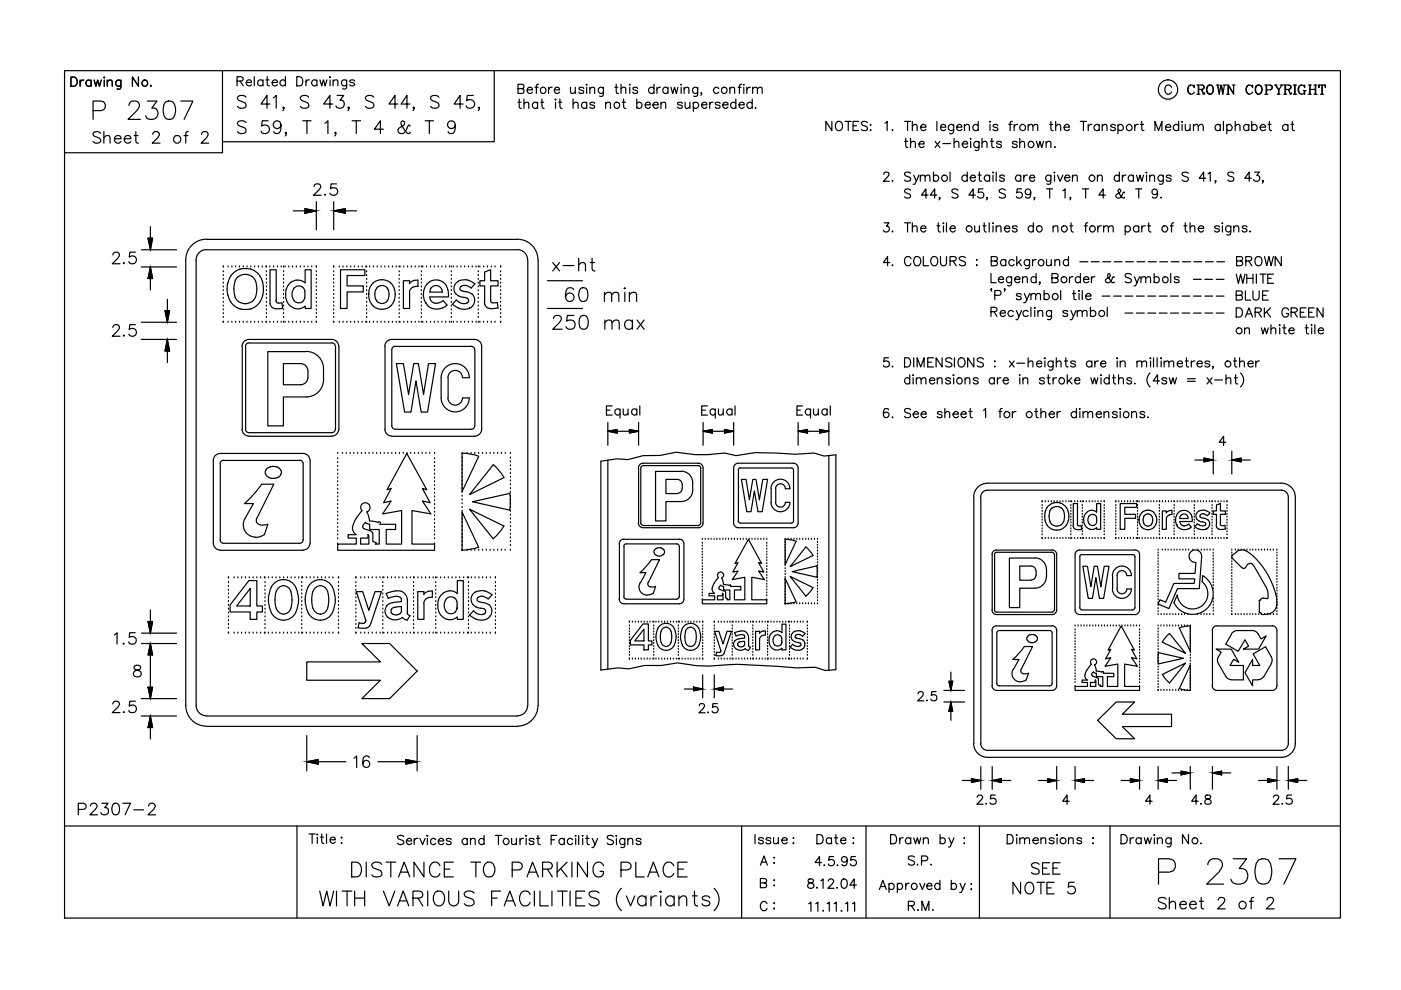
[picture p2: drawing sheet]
<svg xmlns="http://www.w3.org/2000/svg" width="297mm" height="210mm" viewBox="0 0 297 210" stroke-linecap="round" stroke-linejoin="round" font-family="sans-serif">
<g fill="none" stroke="#000" stroke-width=".25">
<path d="M13.7 15h270.5v179.6h-270.5zM15 16.3h.7a1.02 1.02 0 0 1 .7 1 1.02 1.02 0 0 1-.7 1h-.7zM17 17v1.3M17.8 17a.64 .64 0 0 0-.8 .5M19.3 17.3a.61 .61 0 0 0-.9-.1 .61 .61 0 0 0 0 .9 .61 .61 0 0 0 .9-.1M19.3 17v1.3M20 17l.3 1.3 .4-1.3 .4 1.3 .4-1.3M22.1 16.3v.2zM22.1 17v1.3M22.7 17.4l.5-.4 .5 .1 .1 1.2M22.7 17v1.3M25.6 17l-.1 1.8-.2 .1-.5-.1"/>
<path d="M25.6 17.3a.61 .61 0 0 0-.9-.1 .61 .61 0 0 0 0 .9 .61 .61 0 0 0 .9-.1M29.4 16.3v2l-1.3-2v2M32 18.1l-.1 .1h.2M47.2 15v17.4h-33.5M50.3 17.2l1.1-.1 .2-.5-.5-.3h-.8v1.9M50.9 17.2l.7 1M52.2 17.5h1.1a.6 .6 0 0 0-.8-.5 .6 .6 0 0 0-.2 .9 .62 .62 0 0 0 1 0M53.9 16.3v1.9M55.8 17.2a.64 .64 0 0 0-1-.1 .64 .64 0 0 0 0 .9 .64 .64 0 0 0 1-.1M55.8 16.9v1.3M56.4 16.9h.6M56.7 16.3v1.6l.1 .2 .3 .1"/>
<path d="M57.7 17.5h1.1a.6 .6 0 0 0-.8-.5 .6 .6 0 0 0-.2 .9 .62 .62 0 0 0 1 0M60.5 17.2a.64 .64 0 0 0-.9-.1 .64 .64 0 0 0 0 .9 .64 .64 0 0 0 .9-.1M60.5 16.3v1.9M62.9 16.3h.7a1.05 1.05 0 0 1 .6 .9 1.05 1.05 0 0 1-.6 1h-.7zM64.9 16.9v1.3M65.6 16.9a.58 .58 0 0 0-.7 .6M67.2 17.2a.64 .64 0 0 0-.9-.1 .64 .64 0 0 0 0 .9 .64 .64 0 0 0 .9-.1M67.2 16.9v1.3M67.8 16.9l.4 1.3 .4-1.3 .3 1.3 .4-1.3M70 16.9v1.3M70 16.3v.2l-.1-.1zM70.6 17.3l.5-.4 .5 .1v1.2"/>
<path d="M70.6 16.9v1.3M73.5 16.9v1.5a.51 .51 0 0 1-.3 .5 .51 .51 0 0 1-.5-.1M73.5 17.2a.62 .62 0 0 0-.9-.1 .62 .62 0 0 0 0 .9 .62 .62 0 0 0 .9-.1M75.2 17.2a.65 .65 0 0 0-1.1 0l.2 .2 .8 .3 .1 .2a.65 .65 0 0 1-1.1 0M104.8 15v15.1h-57.6M109.8 18.8l1.1-.1 .2-.3-.1-.4-.4-.1h-.8v1.9h.8l.4-.2v-.6l-.4-.2M111.8 19.1h1.1a.6 .6 0 0 0-.9-.5 .6 .6 0 0 0-.1 .9 .57 .57 0 0 0 1 0M113.4 18.5h.7M114.2 17.9h-.4l-.1 .3v1.6M116.3 18.5v1.3M117.1 18.5a.64 .64 0 0 0-.8 .6M117.5 19.1h1.1a.6 .6 0 0 0-.8-.5 .6 .6 0 0 0-.2 .9 .57 .57 0 0 0 1 0"/>
<path d="M121 18.5v1.2l.5 .1 .5-.4M122 18.5v1.3M123.8 18.8a.57 .57 0 0 0-1.1 0l.3 .3 .7 .2 .1 .2a.57 .57 0 0 1-1.1 0M124.4 18.5v1.3M124.4 17.9h.1l-.1 .1zM125.1 18.9l.4-.4 .5 .1 .1 1.2M125.1 18.5v1.3M127.9 18.5v1.8l-.3 .1h-.5M127.9 18.8a.61 .61 0 0 0-.9-.1 .61 .61 0 0 0 0 .9 .61 .61 0 0 0 .9-.1M130.4 18.5h.6M130.7 17.9v1.5v.3l.4 .1M131.7 18.9l.4-.4 .5 .1 .1 1.2"/>
<path d="M131.7 17.9v1.9M133.4 17.9h.2zM133.5 18.5v1.3M135.2 18.8a.57 .57 0 0 0-1 0l.1 .2 .8 .3 .1 .2a.57 .57 0 0 1-1 0M138.7 18.8a.63 .63 0 0 0-1-.1 .63 .63 0 0 0 0 .9 .63 .63 0 0 0 1-.1M138.7 17.9v1.9M139.3 18.5v1.3M140.1 18.5a.64 .64 0 0 0-.8 .6M141.6 18.8a.61 .61 0 0 0-.9-.1 .61 .61 0 0 0 0 .9 .61 .61 0 0 0 .9-.1M141.6 18.5v1.3M142.3 18.5l.3 1.3 .4-1.3 .4 1.3 .3-1.3M144.4 18.5v1.3"/>
<path d="M144.4 17.9v.1zM145 18.9l.5-.4 .5 .1 .1 1.2M145 18.5v1.3M147.9 18.5l-.1 1.8-.3 .1h-.4M147.9 18.8a.61 .61 0 0 0-.9-.1 .61 .61 0 0 0 0 .9 .61 .61 0 0 0 .9-.1M148.8 19.7h-.2h.2l-.2 .5M152.4 18.8a.63 .63 0 0 0-.9-.1 .63 .63 0 0 0 0 .9 .63 .63 0 0 0 .9-.1M154.7 18.9l.5-.4 .5 .1 .1 1.2M154.7 18.5v1.3M156.5 18.5h.7M157.2 17.9h-.3l-.1 .3v1.6M157.7 18.5v1.3"/>
<path d="M157.7 17.9v.1zM158.3 18.5v1.3M159.1 18.5a.64 .64 0 0 0-.8 .6M159.6 18.9l.4-.4 .5 .1 .1 1.2M159.6 18.5v1.3M160.6 18.9l.4-.4 .5 .1 .1 1.2M248.4 18.5a.72 .72 0 0 0-.8-.5 .72 .72 0 0 0-.6 .8v.4a.72 .72 0 0 0 .6 .8 .72 .72 0 0 0 .8-.5M252.4 18a1.11 1.11 0 0 0 0 2M253.1 18.3l.1 .3v-.6l-.1 .3a.75 .75 0 0 0-.8-.2 .75 .75 0 0 0-.5 .7 .83 .83 0 0 0 .2 .9 .83 .83 0 0 0 .9 .2l.3-.4M253.8 18h1.1l.4 .4-.1 .4-1.1 .2M253.8 20h.6M254.1 18v2"/>
<path d="M254.6 19l.3 .1 .3 .7h.2M254.8 19.1l.4 .9h.1l.1-.3M254.9 18l.3 .4v.4l-.3 .2M256.5 18a1 1 0 0 0-.7 1.1 1 1 0 0 0 .8 .9 1.06 1.06 0 0 0 .7-1 1.06 1.06 0 0 0-.7-1 1.03 1.03 0 0 0-.7 .9 1.03 1.03 0 0 0 .6 1.1M256.6 18a1.12 1.12 0 0 1 0 2M257.9 18h.6M258.1 18l.4 2 .4-2 .4 2 .3-2M258.2 18l.3 1.5M259 18l.3 1.5M259.3 18h.6M260.1 20h.5M260.1 18h.3"/>
<path d="M260.4 18v2M261.3 18h.5M261.5 19.8l-1.1-1.8v2M261.5 18v2l-1.1-1.8M264.8 18a1.11 1.11 0 0 0 0 2M265.5 18.3l.1 .3v-.6l-.1 .3a.75 .75 0 0 0-.8-.2 .75 .75 0 0 0-.5 .7 .83 .83 0 0 0 .1 .9 .83 .83 0 0 0 1 .2l.3-.4M266.8 18a1.01 1.01 0 0 0-.7 1.1 1.01 1.01 0 0 0 .9 .9 1.01 1.01 0 0 0 .6-1.1 1.01 1.01 0 0 0-.8-.9 1.12 1.12 0 0 0 0 2M267 18a1.12 1.12 0 0 1 0 2M268.2 18h1.1l.4 .2a.53 .53 0 0 1-.4 .9h-.8M268.2 20h.6M268.4 18v2M268.5 18v2"/>
<path d="M269.3 18l.3 .2a.51 .51 0 0 1-.3 .9M270.2 18h.6M270.4 18l.7 1.1v.9M270.5 18l.7 1.1v.9M270.8 20h.6M271.4 18h.6M271.8 18l-.6 1.1M272.2 18h1.1l.4 .4-.1 .4-1 .2M272.2 20h.6M272.4 18v2M272.6 18v2M273 19l.3 .1 .4 .8 .1-.1"/>
<path d="M273.2 19.1l.4 .9h.1l.1-.3M273.3 18l.4 .4-.1 .4-.3 .2M274.2 20h.7M274.2 18h.7M274.5 18v2M274.6 18v2M275.9 18a1.11 1.11 0 0 0 0 2M276.3 19.2h.6M276.5 18.3l.1 .3v-.6l-.1 .3a.75 .75 0 0 0-.8-.2 .75 .75 0 0 0-.5 .7l.2 .9a.65 .65 0 0 0 1.1 0M276.5 19.2v.8M276.6 19.2v.8M277.4 18h.6"/>
<path d="M277.4 20h.6M277.7 18v2M277.8 18v2M277.8 19h1.1M278.6 18h.6M278.6 20h.6M278.9 18v2M279.7 18l-.1 .6v-.6h1.4v.6l-.1-.6M280 20h.6M280.3 18v2M19.7 23.5h1.7a1.02 1.02 0 0 0 1-1.1 1.02 1.02 0 0 0-1-1h-1.7v3.9M21.3 28.3a.88 .88 0 0 0-.8-.4 .88 .88 0 0 0-.8 .6l.3 .3 .9 .4a.56 .56 0 0 1 .4 .4 .56 .56 0 0 1-.2 .6 1.05 1.05 0 0 1-1.4-.2"/>
<path d="M22 29.2l.6-.5 .6 .1 .1 1.6M22 27.9v2.5M24.3 29.4h1.4a.61 .61 0 0 0-.5-.7 .79 .79 0 0 0-.9 1.1 .79 .79 0 0 0 1.4 .2M26.3 29.4h1.4a.75 .75 0 0 0-1-.6 .75 .75 0 0 0-.2 1.2 .74 .74 0 0 0 1.2 0M27.4 22.4a.95 .95 0 0 1 .7-1h.7a.96 .96 0 0 1 .6 1.5l-2.3 2.4h2.7M28.4 28.7h.9M28.8 27.9v2l.1 .3 .4 .2M31.3 21.4h2l-1.1 1.5a1.21 1.21 0 0 1 1.3 1.1 1.21 1.21 0 0 1-1.1 1.3 1.11 1.11 0 0 1-1.5-.7M32.4 28.5l.2-.5 .3-.1 .6 .1a.52 .52 0 0 1 .2 .8l-1.4 1.6h1.6M35.1 21.6a1.31 1.31 0 0 1 1.9 .5 3.1 3.1 0 0 1-.4 3 1.28 1.28 0 0 1-1.8-.5 3.3 3.3 0 0 1 .3-3zM38.3 21.4h2.6l-1.9 3.9M39 28.7h.8"/>
<path d="M39.9 27.9l-.4 .1-.1 .4v2M42.7 28.5l.2-.3 .3-.3 .7 .1a.55 .55 0 0 1 .1 .8l-1.4 1.6h1.6M52.2 20.6a1.21 1.21 0 0 0-1.9 0 .68 .68 0 0 0 .6 .8l.8 .3a.65 .65 0 0 1 .4 .5 .65 .65 0 0 1-.2 .6 1.27 1.27 0 0 1-1.6-.2M52.2 26a1.21 1.21 0 0 0-1.9 0 .68 .68 0 0 0 .6 .8l.8 .2a.67 .67 0 0 1 .5 .5 .67 .67 0 0 1-.3 .7 1.2 1.2 0 0 1-1.6-.3M56.9 25.6h-1.3l-.1 1.2a.94 .94 0 0 1 1.4-.1 .94 .94 0 0 1-.2 1.4 .94 .94 0 0 1-1.4-.3M57.2 22.1h-1.9l1.3-1.9v2.7M57.9 20.7l.7-.5v2.7M59.6 26.5a.83 .83 0 0 1-1.2 .7 .83 .83 0 0 1-.3-1.3 .83 .83 0 0 1 1.3 .1 2.51 2.51 0 0 1-.2 2.2 .76 .76 0 0 1-1.1-.3M60.2 22.8l-.1 .1-.1-.1 .1-.1a.49 .49 0 0 1-.1 .8M60.7 28.2l-.1 .1-.1-.1 .1-.2a.53 .53 0 0 1-.1 .8M64.2 25.6h1.8M65.1 25.6v2.7"/>
<path d="M65.5 20.6a1.17 1.17 0 0 0-1.8 0 .68 .68 0 0 0 .5 .8l.8 .3a.65 .65 0 0 1 .4 .5 .65 .65 0 0 1-.2 .6 1.23 1.23 0 0 1-1.5-.2M66.6 39.5l.1-.3a.86 .86 0 0 1 1.2 0l.1 .3-.1 .4-1.4 1.5h1.6M68.9 26.1l.6-.5v2.7M70.6 22.1h-2l1.3-1.9v2.7M71.2 28.2l-.1 .1-.1-.1 .1-.2a.53 .53 0 0 1-.1 .8M71.3 39h-1.1l-.1 1a.87 .87 0 0 1 1.3 0 .87 .87 0 0 1-.2 1.3 .87 .87 0 0 1-1.3-.4M71.5 20.2h1.4l-.8 1.1a.87 .87 0 0 1 .9 1 .87 .87 0 0 1-1.1 .6l-.4-.1-.3-.4M74 22.8l-.1 .1-.1-.1 .1-.1a.49 .49 0 0 1-.1 .8M74.6 25.6h1.9M75.5 25.6v2.7M79.3 20.6a1.17 1.17 0 0 0-1.8 0 .68 .68 0 0 0 .5 .8l.8 .3a.65 .65 0 0 1 .4 .5 .65 .65 0 0 1-.2 .6 1.23 1.23 0 0 1-1.5-.2M81.3 27.4h-1.9l1.3-1.8v2.7"/>
<path d="M84.4 22.1h-1.9l1.2-1.9v2.7M86.9 22.1h-1.9l1.3-1.9v2.7M86.9 26.8l-.2-.3-.3 .4a1.6 1.6 0 0 1-1.5 1.4 .67 .67 0 0 1-.5-.5 .67 .67 0 0 1 .2-.7l.9-.5a.57 .57 0 0 0 .3-.5 .57 .57 0 0 0-.4-.5l-.3 .1a1 1 0 0 0 .3 1.3l.9 1.2 .5 .1 .1-.3M87.8 22.8l-.1 .1-.1-.1 .1-.1a.49 .49 0 0 1-.1 .8M90.1 25.6h1.8M91 25.6v2.7M93.1 20.6a1.17 1.17 0 0 0-1.8 0 .68 .68 0 0 0 .5 .8l.8 .3a.65 .65 0 0 1 .4 .5 .65 .65 0 0 1-.2 .6 1.23 1.23 0 0 1-1.5-.2M96.5 26.5a.83 .83 0 0 1-1.1 .7 .83 .83 0 0 1-.3-1.3 .83 .83 0 0 1 1.3 .1 2.51 2.51 0 0 1-.2 2.2 .76 .76 0 0 1-1.2-.3M98.2 22.1h-1.9l1.2-1.9v2.7M100.3 20.2h-1.2l-.2 1.2a.97 .97 0 0 1 1.5 0 .97 .97 0 0 1-.2 1.4 .97 .97 0 0 1-1.4-.4M101.7 22.8l-.2 .1-.1-.1 .1-.1a.49 .49 0 0 1-.1 .8M109.8 21.7h.7"/>
<path d="M110.1 21v1.6l.1 .3 .3 .1M111.1 22.1l.5-.4 .4 .1 .1 1.2M111.1 21v2M114 21.9a.62 .62 0 0 0-.9 0 .62 .62 0 0 0 0 .9 .62 .62 0 0 0 .9-.1M114 21.7v1.3M114.7 21.7h.6M114.9 21v1.6l.1 .3 .4 .1M117.8 21.7v1.3M117.8 21l.1 .1-.1 .1zM118.5 21.7h.6M118.7 21v1.6l.1 .3 .4 .1M121.5 22.1l.5-.4 .4 .1 .2 1.2"/>
<path d="M121.5 21v2M124.4 21.9a.62 .62 0 0 0-.9 0 .62 .62 0 0 0 0 .9 .62 .62 0 0 0 .9-.1M124.4 21.7v1.3M126.1 21.9a.62 .62 0 0 0-1 0 .9 .9 0 0 0 .9 .5l.1 .3a.57 .57 0 0 1-1 0M128.4 22.1l.5-.4 .4 .1 .1 1.2M128.4 21.7v1.3M131.9 21.7h.7M132.2 21v1.6l.1 .3 .4 .1M135 21.9a.62 .62 0 0 1 .9 0 .62 .62 0 0 1 0 .9 .62 .62 0 0 1-.9-.1M135 21v2M136.8 22.2h1.1a.6 .6 0 0 0-.9-.5 .6 .6 0 0 0-.1 1 .57 .57 0 0 0 1 0M138.4 22.2h1.2a.62 .62 0 0 0-1-.4 .62 .62 0 0 0 .1 1.1 .54 .54 0 0 0 .9-.2"/>
<path d="M140.1 22.1l.5-.4 .5 .1 .1 1.2M140.1 21.7v1.3M144.7 21.9a.6 .6 0 0 0-1.1 0l.1 .2a.9 .9 0 0 1 1 .5v.1a.56 .56 0 0 1-.5 .3 .56 .56 0 0 1-.6-.3M145.3 21.7v1.2l.5 .1 .5-.4M146.3 21.7v1.3M147 21.9a.64 .64 0 0 1 .9-.1 .64 .64 0 0 1 0 1 .64 .64 0 0 1-.9-.1M147 21.7v1.9M148.8 22.2h1.1a.6 .6 0 0 0-.9-.5 .6 .6 0 0 0-.1 1 .57 .57 0 0 0 1 0M150.5 21.7v1.3M151.2 21.7a.58 .58 0 0 0-.7 .5M152.7 21.9a.6 .6 0 0 0-1.1 0l.1 .2a.9 .9 0 0 1 1 .5v.1a.56 .56 0 0 1-.5 .3 .56 .56 0 0 1-.6-.3M153.2 22.2h1.2a.57 .57 0 0 0-.6-.6 .57 .57 0 0 0-.6 .6v.2a.61 .61 0 0 0 .5 .6 .61 .61 0 0 0 .7-.3"/>
<path d="M156 21.9a.62 .62 0 0 0-.9 0 .62 .62 0 0 0 0 .9 .62 .62 0 0 0 .9-.1M156 21v2M156.7 22.2h1.1a.6 .6 0 0 0-.9-.5 .6 .6 0 0 0-.1 1 .57 .57 0 0 0 1 0M159.5 21.9a.64 .64 0 0 0-1-.1 .64 .64 0 0 0 0 1 .64 .64 0 0 0 1-.1M159.5 21v2M160.2 22.8v.2l.1-.1M176.4 25.7v2l-1.3-2v2M177.5 25.8a.95 .95 0 0 1 1.1 .5 .95 .95 0 0 1-.2 1.1 .74 .74 0 0 1-.8 .3 .74 .74 0 0 1-.5-.7 1.15 1.15 0 0 1 .4-1.2zM179.2 25.7h1.3M179.8 25.7v2M180.9 26.7h.7M182 25.7h-1.1v2h1.1"/>
<path d="M183.9 26a.71 .71 0 0 0-.7-.3 .71 .71 0 0 0-.6 .5l.2 .3 .9 .3a.5 .5 0 0 1 0 .8 .94 .94 0 0 1-1.1-.2M184.5 27.6h.2zM184.6 26.4v.2zM187.4 37l.3-.5 .6 .1 .2 .3-.3 .6-.9 .9h1.3M187.6 26.1l.5-.4v2M189.2 27.5l-.1 .1h.2M189.2 38.3l-.1 .1h.2M191.8 25.7h1.3M191.8 30h.6M192 29.3v1.6l.1 .3 .4 .1M192.4 25.7v2M193.1 30.4l.4-.4 .5 .1 .1 1.2"/>
<path d="M193.1 36.7a.71 .71 0 0 0-.7-.2 .71 .71 0 0 0-.6 .5l.3 .3 .6 .2a.47 .47 0 0 1 .4 .4 .47 .47 0 0 1-.2 .5 .84 .84 0 0 1-1.1-.3M193.1 29.3v2M193.4 26.8l.5-.4 .5 .1v1.2M193.4 25.7v2M193.7 37.1l.6 1.3 .5-1.3M194.3 38.4l-.4 .7h-.3M194.8 30.5h1.1v-.1a.64 .64 0 0 0-1.1-.1 .64 .64 0 0 0 .5 1h.3l.3-.3M195.1 37.5l.5-.4 .5 .1v1.2M195.1 37.1v1.3M195.2 27h1.1a.55 .55 0 0 0-.5-.7 .55 .55 0 0 0-.6 .7 .61 .61 0 0 0 .4 .7 .61 .61 0 0 0 .7-.3M196.1 37.5l.5-.4 .5 .1 .1 1.2M197.9 37.4a.61 .61 0 0 1 .9-.1 .61 .61 0 0 1 0 .9 .61 .61 0 0 1-.9-.1"/>
<path d="M197.9 36.5v1.9M198.3 30l1 1.3M198.6 25.7v2M199.3 30l-1 1.3M199.4 27h1.1a.55 .55 0 0 0-.5-.7 .55 .55 0 0 0-.6 .7 .61 .61 0 0 0 .4 .7 .61 .61 0 0 0 .7-.3M199.9 30.4h1.6M201.4 36.5v1.9M202.2 26.4v1.5a.54 .54 0 0 1-.9 .3M202.2 26.7a.64 .64 0 0 0-.9-.1 .64 .64 0 0 0 0 .9 .64 .64 0 0 0 .9-.1M202.3 30.4l.4-.4 .5 .1 .1 1.2M202.3 29.3v2M202.8 27h1.1a.56 .56 0 0 0-.5-.7 .56 .56 0 0 0-.6 .7 .61 .61 0 0 0 .4 .6 .61 .61 0 0 0 .7-.2"/>
<path d="M204 30.5h1.2a.6 .6 0 0 0-.9-.5 .6 .6 0 0 0-.2 1 .56 .56 0 0 0 .6 .3 .56 .56 0 0 0 .5-.3M204.5 26.8l.4-.4 .5 .1 .1 1.2M204.5 26.4v1.3M205.1 37.4a.63 .63 0 0 0-1-.1 .63 .63 0 0 0 0 1 .63 .63 0 0 0 1-.2M205.1 36.5v1.9M205.7 29.4h.2zM205.7 37.7h1.1v-.2a.64 .64 0 0 0-1.1-.1 .64 .64 0 0 0 .5 1h.3l.3-.3M205.8 30v1.3M207.4 26.7a.64 .64 0 0 0-.9-.1 .64 .64 0 0 0 0 .9 .64 .64 0 0 0 .9-.1M207.4 25.7v2M207.4 37.1h.6M207.6 30l-.1 1.8-.3 .1-.5-.1"/>
<path d="M207.6 30.3a.61 .61 0 0 0-.9-.1 .61 .61 0 0 0 0 .9 .61 .61 0 0 0 .9-.1M207.7 36.5v1.6v.3h.4M208.2 30.4l.5-.4 .4 .1 .2 1.2M208.2 29.3v2M209.8 25.8h.2zM209.8 37.4a.63 .63 0 0 0-.9-.1 .63 .63 0 0 0 0 1 .63 .63 0 0 0 .9-.2M209.8 37.1v1.3M209.9 26.4v1.3M210 30h.6M210.3 29.3v1.6l.1 .3 .3 .1M210.5 36.6h.1zM210.5 37.1v1.3"/>
<path d="M211.2 36.5v1.9M211.6 26.7a.56 .56 0 0 0-.6-.4 .56 .56 0 0 0-.5 .4l.3 .3 .5 .1a.33 .33 0 0 1 .2 .5 .7 .7 0 0 1-1-.2M212.3 30.3a.57 .57 0 0 0-1 0l.1 .1 .8 .3 .1 .3a.57 .57 0 0 1-1 0M212.9 37.4a.56 .56 0 0 0-.5-.3 .56 .56 0 0 0-.5 .3l.1 .2 .9 .3v.2a.56 .56 0 0 1-.5 .4 .56 .56 0 0 1-.5-.4M213.9 26.4h.7M214.6 25.7l-.3 .1-.1 .3v1.6M215 26.4v1.3M215.7 30.3a.57 .57 0 0 0-1.1 0l.1 .1a.9 .9 0 0 1 1 .5v.1a.57 .57 0 0 1-1.1 0M215.7 26.4a.65 .65 0 0 0-.7 .6M216.2 30.4l.5-.4 .4 .1 .1 1.2M216.2 29.3v2M216.4 37.4a.63 .63 0 0 0-.9-.1 .63 .63 0 0 0 0 1 .63 .63 0 0 0 .9-.2"/>
<path d="M216.4 37.1v1.3M217.1 37.1v1.3M217.8 37.1a.64 .64 0 0 0-.7 .6M218 26.8l.5-.4 .4 .1 .1 1.2M218 26.4v1.3M218.3 37.7h1.1a.6 .6 0 0 0-.9-.5 .6 .6 0 0 0-.1 .9 .57 .57 0 0 0 1 0M219 26.8l.5-.4 .4 .1 .1 1.2M219.8 30l.3 1.3 .4-1.3 .4 1.3 .3-1.3M221.8 30.4l.5-.4 .4 .1 .1 1.2M221.8 30v1.3M222.6 26.4h.6M222.8 25.7v1.6l.1 .3 .4 .1"/>
<path d="M222.8 37.1l-.1 1.8-.3 .2-.4-.1M222.8 37.4a.61 .61 0 0 0-.9-.1 .61 .61 0 0 0 0 .9 .61 .61 0 0 0 .9-.1M223.6 36.5v.2zM223.6 37.1v1.3M223.7 31.1l-.1 .1h.1M223.8 26.8l.5-.4 .5 .1 .1 1.2M223.8 25.7v2M224.2 37.1l.6 1.3 .6-1.3M225.6 27h1.1a.62 .62 0 0 0-.8-.6 .62 .62 0 0 0-.2 1 .65 .65 0 0 0 1 0M225.7 37.7h1.1a.6 .6 0 0 0-.8-.5 .6 .6 0 0 0-.2 .9 .56 .56 0 0 0 .5 .4 .56 .56 0 0 0 .5-.4M227.4 37.5l.4-.4 .5 .1 .1 1.2M227.4 37.1v1.3"/>
<path d="M229 25.7h1.3M229.7 25.7v2M230.7 26.4v1.3M231.5 26.4a.72 .72 0 0 0-.8 .6M232.7 37.5l.4-.4 .5 .1 .1 1.2M232.7 37.1v1.3M233.1 26.7a.62 .62 0 0 0-1-.1 .62 .62 0 0 0 0 .9 .62 .62 0 0 0 1-.1M233.1 26.4v1.3M233.7 26.8l.5-.4 .4 .1 .1 1.2M233.7 26.4v1.3M236.5 26.7a.57 .57 0 0 0-1 0l.3 .3 .4 .1a.33 .33 0 0 1 .2 .5 .7 .7 0 0 1-.9-.2M237 26.7a.64 .64 0 0 1 1-.1 .64 .64 0 0 1 0 .9 .64 .64 0 0 1-1-.1"/>
<path d="M237 26.4v2M237.3 37.4a.61 .61 0 0 0-.9-.1 .61 .61 0 0 0 0 .9 .61 .61 0 0 0 .9-.1M237.3 36.5v1.9M238 37.1v1.3M238.7 37.1a.64 .64 0 0 0-.7 .6M240.3 37.4a.61 .61 0 0 0-.9-.1 .61 .61 0 0 0 0 .9 .61 .61 0 0 0 .9-.1M240.3 37.1v1.3M240.6 26.4v1.3M241 37.1l.3 1.3 .4-1.3 .4 1.3 .4-1.3M241.3 26.4a.65 .65 0 0 0-.7 .6M241.8 26.4h.7M242.1 25.7v1.6l.1 .3 .3 .1"/>
<path d="M243.1 36.5v.2zM243.1 37.1v1.3M243.8 37.5l.4-.4 .5 .1 .1 1.2M243.8 37.1v1.3M244.9 27.7v-2l.7 2 .7-2v2M246.6 37.1l-.1 1.8-.2 .2-.5-.1M246.6 37.4a.63 .63 0 0 0-.9-.1 .63 .63 0 0 0 0 1 .63 .63 0 0 0 .9-.2M247.1 27h1.1a.55 .55 0 0 0-.5-.7 .55 .55 0 0 0-.6 .7 .61 .61 0 0 0 .4 .7 .61 .61 0 0 0 .7-.3M248.3 37.4a.57 .57 0 0 0-1 0l.1 .2 .8 .3 .1 .2a.57 .57 0 0 1-1 0M249.9 26.7a.64 .64 0 0 0-.9-.1 .64 .64 0 0 0 0 .9 .64 .64 0 0 0 .9-.1M249.9 25.7v2M250.6 25.7v.2z"/>
<path d="M250.6 26.4v1.3M251.3 26.4l.1 1.2 .5 .1 .4-.4M251.9 36.7a.75 .75 0 0 0-1.3 .3l.4 .3 .6 .2a.47 .47 0 0 1 .3 .4 .47 .47 0 0 1-.1 .5 .91 .91 0 0 1-1.2-.3M252.3 26.4v1.3M253 26.8l.5-.4 .5 .1 .1 1.2M253 26.4v1.3M254.1 26.8l.4-.4 .5 .1 .1 1.2M255.7 37.8h-1.4l.9-1.3v1.9M256.1 36.9l.5-.4v1.9M257.8 38.4h-.2h.2l-.2 .4M258.7 26.7a.62 .62 0 0 0-.9-.1 .62 .62 0 0 0 0 .9 .62 .62 0 0 0 .9-.1M258.7 26.4v1.3"/>
<path d="M259.4 25.7v2M260.1 26.7a.64 .64 0 0 1 .9-.1 .64 .64 0 0 1 0 .9 .64 .64 0 0 1-.9-.1M260.1 26.4v2M261.6 36.7a.73 .73 0 0 0-1.3 .3l.4 .3 .7 .3a.5 .5 0 0 1 0 .8 .87 .87 0 0 1-1.1-.3M261.9 26.8l.5-.4 .4 .1 .1 1.2M261.9 25.7v2M264.8 26.7a.62 .62 0 0 0-.9-.1 .62 .62 0 0 0 0 .9 .62 .62 0 0 0 .9-.1M264.8 26.4v1.3M265.3 37.8h-1.4l.9-1.3v1.9M265.4 26.7a.64 .64 0 0 1 .9-.1 .64 .64 0 0 1 0 .9 .64 .64 0 0 1-.9-.1M265.4 25.7v2M266 36.5h1l-.5 .7a.66 .66 0 0 1 .5 .9 .66 .66 0 0 1-1 .3l-.2-.3"/>
<path d="M267.2 27h1.1a.62 .62 0 0 0-.9-.6 .62 .62 0 0 0-.1 1 .65 .65 0 0 0 1 0M267.9 38.4h-.3h.3l-.3 .4M268.9 26.4h.6M269.1 25.7v1.6l.2 .3 .3 .1M273.1 26.7a.64 .64 0 0 0-1-.1 .64 .64 0 0 0 0 .9 .64 .64 0 0 0 1-.1M273.1 26.4v1.3M273.7 26.4h.6M274 25.7v1.6l.1 .3 .4 .1M23.9 54.1l.2-.4a.79 .79 0 0 1 1-.1 .55 .55 0 0 1 .1 .8l-1.4 1.5h1.7M26.3 55.7l-.2 .1 .2 .1 .1-.1M28.7 53.5h-1.2l-.1 1a.86 .86 0 0 1 1.3 0 .86 .86 0 0 1-.1 1.3 .86 .86 0 0 1-1.3-.3M29.9 53h7.5"/>
<path d="M29.9 56.6h7.5M31.4 50.5h1l-.5 2.5zM31.9 56.6l.5 2.5h-1zM31.9 48v5M31.9 56.6v4.9M39.4 55.1v94.5a4.4 4.4 0 0 0 4.4 4.4M41.6 55.1v94.5a2.18 2.18 0 0 0 2.2 2.2M43.8 52.9a2.18 2.18 0 0 0-2.2 2.2M43.8 50.7a4.4 4.4 0 0 0-4.4 4.4M43.8 53h65.9M43.8 50.8h65.9M47.3 59.2h.1"/>
<path d="M47.3 58.4h.1M47.3 57.6h.1M47.3 56.6h.1M48.3 59.9l-.2 1.4 .2 1.3M48.4 56.6h.1M49.2 56.6h.1M49.9 59.5a5.4 5.4 0 0 0 0 3.5M50 56.6h.1M50.5 58.6l-.7 .9M50.8 56.6h.1M50.9 57h.5a3.7 3.7 0 0 1 3.7 1.5M50.9 57a3.7 3.7 0 0 0-2.5 2.9"/>
<path d="M51.6 56.6h.1M52.4 56.6h.1M53.2 56.6h.1M53.5 58.7a2.45 2.45 0 0 0-3 0M53.5 58.6a4 4 0 0 1 0 5.3 2.4 2.4 0 0 1-3.7-.9M54 56.6h.1M54.8 56.6h.1M55.1 58.5a5.5 5.5 0 0 1 0 5.5M55.6 56.6h.1M56.4 56.6h.1M56.5 59.2h.1M56.5 58.4h.1"/>
<path d="M56.5 57.6h.1M56.5 56.6h.1M57.2 56.6h.1M58 56.6h.1M58.8 56.6h.1M59.6 56.6h.1M60.1 59.2h.1M60.1 58.4h.1M60.1 57.6h.1M60.1 56.6h.1M60.4 56.6h.1M61.2 56.6h.1"/>
<path d="M61.8 59.8l-.7 .6M62 56.6h.1M62.2 44.7h4.9M62.8 56.6h.1M63 59.4l-1.2 .4M63 59.4a2.14 2.14 0 0 1 1.6 .5M63.7 56.6h.1M64.5 56.6h.1M64.6 59.9l.1 .1M64.7 44.2l2.4 .5-2.4 .5zM64.7 59.9v-2.7h1.3v8.2h-1.3v-.5M65.3 56.6h.1"/>
<path d="M66.1 56.6h.1M67.1 42.8v5.9M67.1 59.2h.1M67.1 58.4h.1M67.1 57.6h.1M67.1 56.6h.1M68.9 41.2l-.1 .1 .1 .1 .1-.1M70.8 42.8v5.9M70.8 44.7h4.8M70.8 44.7l2.4-.5v1zM70.8 59.2h.1M70.8 58.4h.1"/>
<path d="M70.8 57.6h.1M70.8 56.6h.1M71.9 56.6h.1M72.2 57.2h5.2v1.2h-3.8v2.2h3.4v1.3h-3.4v3.5h-1.4zM72.7 56.6h.1M73.5 56.6h.1M74.3 56.6h.1M75.2 56.6h.1M76 56.6h.1M76.8 56.6h.1M77.6 56.6h.1M77.7 59.2h.1"/>
<path d="M77.7 58.4h.1M77.7 57.6h.1M77.7 56.6h.1M78.4 56.6h.1M79.1 60a3.3 3.3 0 0 0-.9 2.4M79.2 56.6h.1M80 56.6h.1M80.8 56.6h.1M81.6 56.6h.1M82.4 56.6h.1M83.2 56.6h.1M84 56.6h.1"/>
<path d="M84.6 59.2h.1M84.6 58.4h.1M84.6 57.6h.1M84.6 56.6h.1M84.8 56.6h.1M85.6 56.6h.1M86.4 56.6h.1M87.2 56.6h.1M87.9 59.4l-.6 .3-.5 .4M88 56.6h.1M88.6 59.4h-.7M88.6 59.4v1.3"/>
<path d="M88.8 56.6h.1M89.3 59.2h.1M89.3 58.4h.1M89.3 57.6h.1M89.3 56.6h.1M89.6 56.6h.1M90.4 56.6h.1M91.1 59.7l-.6 .6M91.2 59.7a2.7 2.7 0 0 1 2.8 .2 2.7 2.7 0 0 1 1.1 2.6v.4M91.3 56.6h.1M92.1 56.6h.1M92.9 56.6h.1"/>
<path d="M93.7 56.6h.1M94.5 56.6h.1M95.3 56.6h.1M95.7 59.2h.1M95.7 58.4h.1M95.7 57.6h.1M95.7 56.6h.1M96.1 56.6h.1M96.9 56.6h.1M97.2 59.6a1.76 1.76 0 0 0-.5 2.7M97.2 59.6a3.1 3.1 0 0 1 3.5 .6M97.7 56.6h.1"/>
<path d="M98.5 56.6h.1M99.3 56.6h.1M100.1 56.6h.1M100.9 56.6h.1M101.4 59.2h.1M101.4 58.4h.1M101.4 57.6h.1M101.4 56.6h.1M101.7 56.6h.1M102.5 56.6h.1M103.3 56.6h.1M104.2 56.6h.1"/>
<path d="M105 56.6h.1M106.1 59.2h.1M106.1 58.4h.1M106.1 57.6h.1M106.1 56.6h.1M109.7 50.7a4.4 4.4 0 0 1 4.4 4.4M109.7 52.9a2.18 2.18 0 0 1 2.2 2.2M111.9 55.1v94.5M114.1 55.1v94.5M116 59.5h7.5M117.2 55.7l1.4 1.7M118.6 55.7l-1.4 1.7"/>
<path d="M119.4 56.3h2.3M122.7 56.2l.6-.5 .7 .1 .1 1.6M122.7 54.7v2.7M125.1 55.7h.9M125.5 54.7v2.2l.2 .4 .5 .1M187.5 47.2h1l-.6 .8a.64 .64 0 0 1 .5 1 .64 .64 0 0 1-1.1-.2M188.6 55.7h-1.3l.9-1.3v1.9M189.2 49l-.1 .1 .1 .1 .1-.1M189.2 56.1l-.1 .2h.2M191.8 47.2h1.3M192.4 47.2v2M193.1 40.3a.7 .7 0 0 0-.7-.3 .7 .7 0 0 0-.6 .5l.2 .3 .9 .4 .2 .5a.88 .88 0 0 1-1.3 0"/>
<path d="M193.1 54.9a.69 .69 0 0 0-.8-.5 .69 .69 0 0 0-.5 .7v.5a.7 .7 0 0 0 .5 .7 .7 .7 0 0 0 .8-.4M193.4 48.3l.5-.4 .5 .1v1.2M193.4 47.2v2M193.9 54.7a.74 .74 0 0 1 .8-.3 .74 .74 0 0 1 .5 .7 .9 .9 0 0 1-.2 .9 .9 .9 0 0 1-.9 .3l-.4-.7zM195.2 48.4h1.1a.6 .6 0 0 0-.8-.5 .6 .6 0 0 0-.2 1 .57 .57 0 0 0 1 0M195.8 54.4v1.9h1.1M196.8 41.4h-1.4l.9-1.4v2M197.5 54.7a.71 .71 0 0 1 .8-.3 .71 .71 0 0 1 .5 .7v.5a.74 .74 0 0 1-.7 .8 .74 .74 0 0 1-.8-.8zM198.6 41.4h-1.4l1-1.4v2M198.6 47.9h.7M198.9 47.2v1.6l.1 .3 .4 .1M199.3 41.9h-.2h.2l-.2 .5"/>
<path d="M199.4 54.4v1.4a.64 .64 0 0 0 .6 .6 .64 .64 0 0 0 .7-.6v-1.4M200 47.3h.1zM200 47.9v1.3M200.7 47.2v2M201.4 48.4h1.1a.6 .6 0 0 0-.8-.5 .6 .6 0 0 0-.2 1 .57 .57 0 0 0 1 0M201.4 55.3h.9a.5 .5 0 0 0 .4-.6l-.4-.3h-.9v1.9M202.1 55.3l.6 1M203.1 40.3a.73 .73 0 0 0-.7-.3 .73 .73 0 0 0-.6 .5l.2 .3 .9 .4 .2 .2v.3a.92 .92 0 0 1-1.3 0M204.7 54.7a.75 .75 0 0 0-1.3 .2l.2 .2 .7 .3a.48 .48 0 0 1 .4 .6 .84 .84 0 0 1-1.3 0M206.6 47.9l.1 1.2 .5 .1 .5-.4M206.8 41.4h-1.4l.9-1.4v2M207 55.1h.2z"/>
<path d="M207.1 56.1v.2zM207.7 47.9v1.3M208.4 40h-.9l-.1 .9a.69 .69 0 0 1 1 0 .69 .69 0 0 1-.1 1.1 .69 .69 0 0 1-1-.3M208.4 47.9h.7M208.7 47.2v1.6l.1 .3 .3 .1M209.4 41.9h-.3h.3l-.3 .5M209.7 47.2v2M210.1 58v1.9h1.1M210.2 55.3l1.1-.1 .2-.3-.1-.3-.4-.2h-.8v1.9h.8a.51 .51 0 0 0 .5-.5 .51 .51 0 0 0-.5-.5M210.5 47.2v.2zM210.5 47.9v1.3M211.2 48.3l.5-.4 .4 .1 .1 1.2"/>
<path d="M211.2 47.9v1.3M211.7 59.2h1.1a.6 .6 0 0 0-.9-.5 .6 .6 0 0 0-.1 1 .62 .62 0 0 0 1 0M212.9 48.4h1.2a.57 .57 0 0 0-.6-.6 .57 .57 0 0 0-.6 .6v.2a.61 .61 0 0 0 .5 .6 .61 .61 0 0 0 .7-.3M213.2 40.3a.73 .73 0 0 0-.7-.3 .73 .73 0 0 0-.7 .5l.2 .3 1.1 .5 .1 .4a.92 .92 0 0 1-1.4 0M213.2 55.3a.61 .61 0 0 0-.9-.1 .61 .61 0 0 0 0 .9 .61 .61 0 0 0 .9-.1M213.2 55v1.3M214.5 58.7v1.5a.51 .51 0 0 1-.3 .4 .51 .51 0 0 1-.6-.1M214.5 58.9a.62 .62 0 0 0-.9 0 .62 .62 0 0 0 0 .9 .62 .62 0 0 0 .9-.1M215 55.3a.63 .63 0 0 0-.9-.1 .63 .63 0 0 0 0 1 .63 .63 0 0 0 .9-.2M215.1 59.2h1.2a.57 .57 0 0 0-.6-.6 .57 .57 0 0 0-.6 .6v.2a.63 .63 0 0 0 .5 .5 .63 .63 0 0 0 .7-.2M215.6 54.4v1.9M215.7 48.1a.62 .62 0 0 0-1.1 0l.1 .2a.9 .9 0 0 1 1 .5v.1a.57 .57 0 0 1-1.1 0"/>
<path d="M216 55.6l.6 .7M216.5 55l-.9 1M216.6 40h-.9l-.1 .9a.68 .68 0 0 1 1 0 .68 .68 0 0 1-.1 1 .68 .68 0 0 1-1-.2M216.8 59a.67 .67 0 0 1 .9-.2l.1 1.1M216.8 58.7v1.2M218.3 55l-.1 1.8-.3 .2-.5-.1M218.3 55.3a.63 .63 0 0 0-1-.1 .63 .63 0 0 0 0 1 .63 .63 0 0 0 1-.2M218.5 40.7a.6 .6 0 0 1-.8 .5 .6 .6 0 0 1-.2-.9 .6 .6 0 0 1 1 0 1.85 1.85 0 0 1-.2 1.6 .62 .62 0 0 1-.9-.2M218.9 55v1.3M219.1 48.1a.62 .62 0 0 0-.9 0 .62 .62 0 0 0 0 .9 .62 .62 0 0 0 .9-.1M219.1 47.2v2M219.4 41.9h-.2h.2l-.2 .5"/>
<path d="M219.7 58.9a.62 .62 0 0 0-.9 0 .62 .62 0 0 0 0 .9 .62 .62 0 0 0 .9-.1M219.7 58v1.9M219.7 55a.64 .64 0 0 0-.8 .6M220.5 59.9h-.2h.2l-.2 .4M221.9 40h1.3M221.9 55l.1 1.3h.4l.5-.3M222.6 40v2M222.9 55v1.3M223 58.9l1.1-.1 .2-.3v-.3l-.4-.2h-.9v1.9h.9a.51 .51 0 0 0 .5-.5 .51 .51 0 0 0-.5-.5M223.3 48.3l.4-.4 .5 .1 .1 1.2M223.3 47.9v1.3M223.7 55.4l.4-.4 .5 .1 .1 1.2"/>
<path d="M223.7 55v1.3M225.4 40.4l.4-.4v2M226.5 55.3a.61 .61 0 0 0-.9-.1 .61 .61 0 0 0 0 .9 .61 .61 0 0 0 .9-.1M226.5 54.4v1.9M226.7 58.7v1.2M226.8 47.9h.7M227 41.9h-.2h.2l-.2 .5M227.1 47.2v1.6l.1 .3 .4 .1M227.5 58.7a.64 .64 0 0 0-.8 .5M229 55.5h1.6M229.1 58.9a.62 .62 0 0 0-.9 0 .62 .62 0 0 0 0 .9 .62 .62 0 0 0 .9-.1M229.1 58v1.9"/>
<path d="M229.5 40h1.3M229.7 59.2h1.2a.62 .62 0 0 0-.7-.5 .62 .62 0 0 0-.6 .6 .62 .62 0 0 0 .6 .6l.7-.2M229.9 47.9h.7M230.2 40v2M230.6 47.2l-.3 .1-.1 .3v1.6M231.4 55.5h1.7M231.4 58.7v1.2M232.1 58.7a.58 .58 0 0 0-.7 .5M232.8 47.9v1.3M233.5 47.9a.64 .64 0 0 0-.7 .5M233.8 55.5h1.7M234 48.3l.5-.4 .4 .1 .1 1.2"/>
<path d="M234 47.9v1.3M234.4 41.4h-1.4l.9-1.4v2M235 48.3l.5-.4 .4 .1 .1 1.2M236.2 58.8l-.1-.1-.2 .1-.2 .6a.7 .7 0 0 1-.6 .6 .7 .7 0 0 1-.7-.4l.1-.5 .8-.4a.44 .44 0 0 0-.2-.7l-.2 .1a.73 .73 0 0 0 .2 .9l.7 .9h.3l.1-.1M236.2 55.5h1.7M238.4 40.9l-.1-.2-.2 .3a.95 .95 0 0 1-1.3 .9 .4 .4 0 0 1-.2-.3 .4 .4 0 0 1 .2-.4l.8-.7-.3-.5-.1 .2a1.62 1.62 0 0 0 .8 1.7l.3 .1 .1-.2M238.6 48.1a.62 .62 0 0 1 .9 0 .62 .62 0 0 1 0 .9 .62 .62 0 0 1-.9-.1M238.6 47.9v1.9M238.6 55.5h1.7M239.9 58.3a.73 .73 0 0 0-.7-.3 .73 .73 0 0 0-.6 .5l.1 .3 1.1 .4 .1 .5a.92 .92 0 0 1-1.3 0M240.5 58.7l.6 1.2 .5-1.2M240.8 40h1.3"/>
<path d="M241.1 59.9l-.3 .6-.4 .1M241.1 55.5h1.6M241.4 40v2M241.4 48.1a.64 .64 0 0 0-.9-.1 .64 .64 0 0 0 0 1 .64 .64 0 0 0 .9-.1M241.4 47.9v1.3M241.9 59l.5-.3 .4 .1 .1 1.1M241.9 58.7v1.2M242.1 47.9v1.3M242.8 47.9a.64 .64 0 0 0-.7 .5M242.9 59l.5-.3 .5 .1v1.1M243.3 47.9h.6M243.5 55.5h1.7"/>
<path d="M243.6 47.2v1.6v.3l.4 .1M244.7 58.9a.62 .62 0 0 1 .9 0 .62 .62 0 0 1 0 .9 .62 .62 0 0 1-.9-.1M244.7 58v1.9M245.4 40.7a.6 .6 0 0 1-.8 .5 .6 .6 0 0 1-.2-.9 .6 .6 0 0 1 .9 0 1.85 1.85 0 0 1-.1 1.6 .62 .62 0 0 1-.9-.2M245.9 55.5h1.7M246.2 41.8l-.1 .1h.2M248.1 47.9h.7M248.2 58v1.9M248.3 55.5h1.7M248.8 47.2l-.3 .1-.1 .3v1.6M250 58.9a.62 .62 0 0 0-1 0l.1 .2 .6 .2a.33 .33 0 0 1 .2 .6 .7 .7 0 0 1-.9-.2M250.7 55.5h1.7"/>
<path d="M251 47.9h.6M251.3 47.2v1.6l.1 .3 .4 .1M252.3 48.3l.5-.4 .4 .1 .1 1.2M252.3 47.2v2M253 59.2h1.7M253.1 55.5h1.7M254.1 48.4h1.1a.57 .57 0 0 0-.6-.6 .57 .57 0 0 0-.5 .6v.2a.61 .61 0 0 0 .4 .6 .61 .61 0 0 0 .7-.3M255.5 59.2h1.6M255.6 55.5h1.6M257.9 59.2h1.6M258 55.5h1.6M258.5 48.1a.62 .62 0 0 0-1 0 .9 .9 0 0 0 1 .5v.3a.57 .57 0 0 1-1 0"/>
<path d="M259.2 47.9v1.3M259.2 47.2v.2zM261 47.9l-.1 1.8-.3 .1-.5-.1M261 48.1a.62 .62 0 0 0-1 0 .62 .62 0 0 0 0 .9 .62 .62 0 0 0 1-.1M261.6 48.3l.5-.4 .4 .1 .1 1.2M261.6 47.9v1.3M262.1 58.1l.5 2 .4-2 .5 2 .5-2M262.2 55.3l1.1-.1 .2-.3-.1-.3-.4-.2h-.8v1.9h.8a.51 .51 0 0 0 .5-.5 .51 .51 0 0 0-.5-.5M264.1 55.3l1.1-.1 .2-.3-.1-.3-.4-.2h-.8v1.9M264.3 58.1v2M264.3 59h1.4M264.4 48.1a.62 .62 0 0 0-1 0l.1 .2a.9 .9 0 0 1 .9 .5v.1a.57 .57 0 0 1-1 0"/>
<path d="M264.8 55.3l.6 1M265.1 49l-.2 .1 .2 .1v-.1M265.7 58.1v2M266.2 54.7a.74 .74 0 0 1 .9-.3 .74 .74 0 0 1 .5 .7 .86 .86 0 0 1-.2 1 .86 .86 0 0 1-.9 .2 1.27 1.27 0 0 1-.3-1.6zM266.4 58.1v2M267.1 58.1h1.3M267.8 58.1v2M268.1 54.4l.5 1.9 .4-1.9 .5 1.9 .5-1.9M268.8 59h.7M270 58.1h-1.2v2h1.2M271.7 54.4v1.9l-1.3-1.9v1.9M23.9 69.4l.2-.3 .3-.3 .7 .2a.55 .55 0 0 1 .1 .8l-1.4 1.5h1.7"/>
<path d="M26.3 71l-.2 .2 .2 .1 .1-.1M28.7 68.8h-1.2l-.1 1.1a.86 .86 0 0 1 1.3-.1 .86 .86 0 0 1-.1 1.3 .86 .86 0 0 1-1.3-.3M29.9 72h7.5M29.9 68.3h7.5M35 65.9h1l-.5 2.4zM35.5 63.5v4.8M35.5 72v4.9M35.5 72l.5 2.4h-1zM47.3 67.3h.1M47.3 66.5h.1M47.3 65.7h.1M47.3 64.9h.1"/>
<path d="M47.3 64.1h.1M47.3 63.2h.1M47.3 62.4h.1M47.3 61.6h.1M47.3 60.8h.1M47.3 60h.1M47.3 68.3h.1M48.4 62.6a3.8 3.8 0 0 0 2.5 2.9M48.4 68.3h.1M49.2 68.3h.1M50 68.3h.1M50.8 68.3h.1"/>
<path d="M51.4 73.4v17.6M51.6 68.3h.1M52.1 73.4v17.6M52.4 68.3h.1M52.8 72.7a.74 .74 0 0 0-.8 .7M52.8 72.7h17.6M53.2 68.3h.1M54 68.3h.1M54.8 68.3h.1M55.1 64a3.9 3.9 0 0 1-4.2 1.5M55.6 68.3h.1M56.4 68.3h.1"/>
<path d="M56.5 68.3h.1M56.5 67.3h.1M56.5 66.5h.1M56.5 65.7h.1M56.5 64.9h.1M56.5 64.1h.1M56.5 63.2h.1M56.5 62.4h.1M56.5 61.6h.1M56.5 60.8h.1M56.5 60h.1M56.8 74.5h8.2a3.6 3.6 0 0 1 3.6 3.7 5.5 5.5 0 0 1-1.1 4.9 3.7 3.7 0 0 1-2.5 1.1h-4.9v6.1h-3.3z"/>
<path d="M57.2 68.3h.1M58 68.3h.1M58.5 63.7l.3 .5h1M58.6 63.7v-6.5h-1.4v7.1a1.9 1.9 0 0 0 2.7 1.1M58.8 68.3h.1M59.6 68.3h.1M59.8 64.2l.1 1.2M60.1 68.3h.1M60.1 67.3h.1M60.1 66.5h.1M60.1 65.7h.1M60.1 64.9h.1"/>
<path d="M60.1 64.1h.1M60.1 63.2h.1M60.1 62.4h.1M60.1 61.6h.1M60.1 60.8h.1M60.1 60h.1M60.4 68.3h.1M60.7 63.6a2.6 2.6 0 0 0 1.8 1.8M61.1 60.4a3.6 3.6 0 0 0-.4 3.2M61.2 68.3h.1M62 68.3h.1M62.3 63.8a1.38 1.38 0 0 0 1.9 .1"/>
<path d="M62.3 61.1a1.28 1.28 0 0 1 1.4-.4 1.28 1.28 0 0 1 .9 1M62.4 61.1a2.1 2.1 0 0 0 0 2.6M62.8 68.3h.1M63.7 68.3h.1M64.5 68.3h.1M64.6 63.1l-.4 .8M64.7 61.8v1.3M64.7 64.9l-.1 .1a2.32 2.32 0 0 1-2.1 .4M65.3 68.3h.1M65.3 78.7a1.59 1.59 0 0 0-1.6-1.6h-3.6v4.5h3.6a1.59 1.59 0 0 0 1.6-1.6v-1.3M66.1 68.3h.1M67.1 67.3h.1"/>
<path d="M67.1 66.5h.1M67.1 65.7h.1M67.1 64.9h.1M67.1 64.1h.1M67.1 63.2h.1M67.1 62.4h.1M67.1 61.6h.1M67.1 60.8h.1M67.1 60h.1M67.1 68.3h.1M70.4 72.7a.74 .74 0 0 1 .7 .7M70.4 72a1.46 1.46 0 0 1 1.4 1.4"/>
<path d="M70.4 72h-17.6a1.46 1.46 0 0 0-1.5 1.4M70.8 67.3h.1M70.8 66.5h.1M70.8 65.7h.1M70.8 64.9h.1M70.8 64.1h.1M70.8 63.2h.1M70.8 62.4h.1M70.8 61.6h.1M70.8 60.8h.1M70.8 60h.1M70.8 68.3h.1"/>
<path d="M71.1 73.4v17.6M71.9 73.4v17.6M71.9 68.3h.1M72.7 68.3h.1M73.5 68.3h.1M74.3 68.3h.1M75.2 68.3h.1M76 68.3h.1M76.8 68.3h.1M77.6 68.3h.1M77.7 68.3h.1M77.7 67.3h.1"/>
<path d="M77.7 66.5h.1M77.7 65.7h.1M77.7 64.9h.1M77.7 64.1h.1M77.7 63.2h.1M77.7 62.4h.1M77.7 61.6h.1M77.7 60.8h.1M77.7 60h.1M78.2 62.4a3.3 3.3 0 0 0 .9 2.4M78.2 62.4h.1M78.4 68.3h.1"/>
<path d="M79.1 64.9l.7 .4 1.2 .3M79.1 60a2.89 2.89 0 0 1 3.5-.2 2.89 2.89 0 0 1 1.1 3.2l-.2 1-.7 .9M79.2 68.3h.1M79.7 61.4a2.51 2.51 0 0 0 .2 2.4M79.9 63.9a1.47 1.47 0 0 0 2.2 0M79.9 61l-.2 .4M80 68.3h.1M80.8 68.3h.1M81.6 68.3h.1M81.6 73.4v17.6M82.1 61l.2 .4M82.1 61a1.47 1.47 0 0 0-2.2 0"/>
<path d="M82.3 61.4a2.66 2.66 0 0 1-.2 2.4M82.4 68.3h.1M82.9 64.9l-.7 .4-1.2 .3M83.2 68.3h.1M83.8 73.4a.74 .74 0 0 0-.7 .7v16.2M83.8 73.4h16.1M84 68.3h.1M84 77.1h1.5l1.1 6.5 1.1-6.5h1l1.1 6.5 1.1-6.5h1.4l-1.7 10.3h-1.3l-1.1-6.6-1.1 6.6h-1.3zM84.6 68.3h.1M84.6 67.3h.1M84.6 66.5h.1M84.6 65.7h.1"/>
<path d="M84.6 64.9h.1M84.6 64.1h.1M84.6 63.2h.1M84.6 62.4h.1M84.6 61.6h.1M84.6 60.8h.1M84.6 60h.1M84.8 68.3h.1M85.6 68.3h.1M86.4 68.3h.1M86.8 60.2v-.7h-1.3v5.9h1.3v-3.4M87.2 68.3h.1"/>
<path d="M88 68.3h.1M88.6 60.7h-.5a1.35 1.35 0 0 0-1.3 1.3M88.8 68.3h.1M89.3 68.3h.1M89.3 67.3h.1M89.3 66.5h.1M89.3 65.7h.1M89.3 64.9h.1M89.3 64.1h.1M89.3 63.2h.1M89.3 62.4h.1M89.3 61.6h.1"/>
<path d="M89.3 60.8h.1M89.3 60h.1M89.6 68.3h.1M90.3 64.3h.1M90.3 64.3l.5 .6M90.4 68.3h.1M90.5 60.3a3.6 3.6 0 0 0-.2 4M90.8 64.9l1 .5M91.1 62.9a1.33 1.33 0 0 0 1.1 1.4M91.2 62.9h3.9M91.3 68.3h.1M92.1 68.3h.1"/>
<path d="M92.2 64.3h.5M92.9 68.3h.1M93.7 68.3h.1M93.8 61.9h-2.7a1.33 1.33 0 0 1 1.4-1.4 1.33 1.33 0 0 1 1.3 1.4M93.9 63.7l-.5 .4-.7 .2M94 63.8l.8 .9-.2 .1a3.3 3.3 0 0 1-2.8 .6M94.5 68.3h.1M95.3 68.3h.1M95.7 68.3h.1M95.7 67.3h.1M95.7 66.5h.1M95.7 65.7h.1"/>
<path d="M95.7 64.9h.1M95.7 64.1h.1M95.7 63.2h.1M95.7 62.4h.1M95.7 61.6h.1M95.7 60.8h.1M95.7 60h.1M96.1 68.3h.1M96.7 62.3l.8 .6 .8 .2M96.9 68.3h.1M97.7 68.3h.1M98.3 63l.8 .2"/>
<path d="M98.5 68.3h.1M98.7 60.5h-.3a.65 .65 0 0 0-.8 .5 .65 .65 0 0 0 .6 .7l.6 .2M98.7 60.5l1.2 .6M98.8 61.8a1.8 1.8 0 0 1 1.8 1.6M99 64.3a2.16 2.16 0 0 1-2.3-.7l-.8 .9a3.3 3.3 0 0 0 4.1 .6M99.1 63.3l.2 .3 .1 .3-.5 .4M99.3 68.3h.1M99.5 65.4h.1M99.9 73.4a.74 .74 0 0 1 .7 .7l.1 16.2M100.1 68.3h.1M100.6 63.4v.7l-.6 1M100.7 60.2l-.8 .9"/>
<path d="M100.9 68.3h.1M101.4 68.3h.1M101.4 67.3h.1M101.4 66.5h.1M101.4 65.7h.1M101.4 64.9h.1M101.4 64.1h.1M101.4 63.2h.1M101.4 62.4h.1M101.4 61.6h.1M101.4 60.8h.1M101.4 60h.1"/>
<path d="M101.7 68.3h.1M102.1 73.4v17.6a1.46 1.46 0 0 1-1.4 1.5M102.1 73.4a1.46 1.46 0 0 0-1.4-1.4h-17.6a1.46 1.46 0 0 0-1.5 1.4M102.5 68.3h.1M102.7 64l.2 .8 .6 .5M103.3 68.3h.1M104 63.8v-3.2h1.6v-1.1h-1.6v-2.3l-1.2 .5v1.8h-1.1v1.1h1.1v3.4M104 63.8a.76 .76 0 0 0 1.2 .4l.3-.1M104.2 68.3h.1M105 68.3h.1M105.5 64.2l.1 1.1M105.6 65.3l-1.3 .1-.8-.1"/>
<path d="M106.1 68.3h.1M106.1 67.3h.1M106.1 66.5h.1M106.1 65.7h.1M106.1 64.9h.1M106.1 64.1h.1M106.1 63.2h.1M106.1 62.4h.1M106.1 61.6h.1M106.1 60.8h.1M106.1 60h.1M116 65.4h7.5"/>
<path d="M117.4 67.6a.65 .65 0 0 1 .5-.7h.6a.69 .69 0 0 1 .4 1.1l-1.7 1.8h2M121.6 61.4a.83 .83 0 0 0-.8-.4 .83 .83 0 0 0-.7 .6 2.05 2.05 0 0 0 .2 2.2 .91 .91 0 0 0 1.3-.4 .91 .91 0 0 0-.6-1.3 .91 .91 0 0 0-1.1 .9M121.7 66.9h-1.4l-.1 1.2a1.03 1.03 0 0 1 1.5 0 1.03 1.03 0 0 1-.2 1.6 1.03 1.03 0 0 1-1.5-.4M123.1 61.1a.97 .97 0 0 1 1.4 .5 2.5 2.5 0 0 1-.3 2.2 .93 .93 0 0 1-1.3-.4 2.32 2.32 0 0 1 .2-2.3zM123.2 67a.97 .97 0 0 1 1.4 .4 2.5 2.5 0 0 1-.3 2.3 .98 .98 0 0 1-1.4-.4 2.46 2.46 0 0 1 .3-2.3zM128.2 62.5l.6-.5 .8 .1 .1 1.8M128.2 62v1.9M128.2 68.4l.7-.5 .7 .1 .2 1.8M128.2 67.9v1.9M129.7 62.5l.7-.5 .7 .1 .1 1.8M129.8 68.4l.6-.5 .8 .1 .1 1.8M132.5 62v1.9"/>
<path d="M132.5 61l.1 .1-.1 .2-.2-.2zM133.4 62.5l.7-.5 .7 .1 .2 1.8M133.4 62v1.9M134.1 68.3a.92 .92 0 0 0-1.4-.2 .92 .92 0 0 0 0 1.4 .92 .92 0 0 0 1.4-.1M134.1 67.9v1.9M135.1 67.9l1.5 1.9M136.6 67.9l-1.5 1.9M188.4 75.9h-.9l-.1 .8a.68 .68 0 0 1 1 0 .68 .68 0 0 1-.1 1 .68 .68 0 0 1-1-.2M189.2 77.6l-.1 .1h.2M191.8 75.9h.6a1.05 1.05 0 0 1 .7 .9 1.05 1.05 0 0 1-.7 1h-.6zM192.9 79.5v1.9M193.5 79.5h.2z"/>
<path d="M193.7 75.9v1.9M194.4 77.8v-1.9l.8 1.9 .7-1.9v1.9M196.7 76.8h.8M197.9 75.9h-1.2v1.9h1.2M199.7 75.9v1.9l-1.2-1.9v1.9M201.8 76.2a.73 .73 0 0 0-.7-.4 .73 .73 0 0 0-.6 .5l.2 .3 1 .5 .1 .5a.92 .92 0 0 1-1.3 0M202.1 79.5h.2zM202.4 75.9v1.9M203.5 75.9a.95 .95 0 0 1 1.1 .5 .95 .95 0 0 1-.2 1.2 .71 .71 0 0 1-.8 .2 .71 .71 0 0 1-.5-.7l.1-.8zM206.5 75.9v1.9l-1.3-1.9v1.9M208.5 76.2a.73 .73 0 0 0-.7-.4 .73 .73 0 0 0-.6 .5l.2 .3 .9 .4 .2 .6a.92 .92 0 0 1-1.3 0M210.1 61.3h.2h-.2l.2 .5"/>
<path d="M210.1 66.1l1.1-.1 .2-.3-.1-.3-.4-.2h-.8v1.9M210.7 66.1l.7 1M210.8 76.6h.2zM210.8 77.7h.2zM210.9 62.6l1.2-.1 .1-.3-.1-.4-.3-.2h-.9v1.9M212.1 66.4h1.1a.6 .6 0 0 0-.9-.5 .6 .6 0 0 0-.2 .9 .62 .62 0 0 0 1.1 0M213.1 61.3h-.2h.2l-.2 .5M214 76.5l1 1.3M214.9 66.1a.64 .64 0 0 0-1-.1 .64 .64 0 0 0 0 .9 .64 .64 0 0 0 1-.1M215 76.5l-1 1.3M215.5 65.8l.5 1.3 .6-1.3M215.6 77h1.6"/>
<path d="M216 67.1l-.2 .6-.4 .1M216.1 79.5h.2zM216.5 62.5a.56 .56 0 0 0-.5-.3 .56 .56 0 0 0-.5 .3l.1 .2a.9 .9 0 0 1 .9 .5 .56 .56 0 0 1-.5 .4 .56 .56 0 0 1-.5-.4M217.2 62.2l.5 1.3 .6-1.3M217.7 63.5l-.3 .7h-.3M218 76.9l.5-.4 .4 .1 .1 1.2M218 66.1a.62 .62 0 0 0-.9-.1 .62 .62 0 0 0 0 .9 .62 .62 0 0 0 .9-.1M218 75.9v1.9M218.6 62.6l.4-.4 .5 .1 .1 1.2M218.6 62.2v1.3M218.6 65.2v1.9M219.4 65.2l.1 .1-.1 .1z"/>
<path d="M219.4 65.8v1.3M219.6 62.6l.5-.4 .4 .1 .1 1.2M219.8 77.1h1.1a.6 .6 0 0 0-.9-.5 .6 .6 0 0 0-.2 1 .62 .62 0 0 0 1.1 0M220.1 66.2a.67 .67 0 0 1 .9-.3l.1 1.2M220.1 65.8v1.3M221.4 62.5a.61 .61 0 0 1 .9-.1 .61 .61 0 0 1 0 .9 .61 .61 0 0 1-.9-.1M221.4 61.6v1.9M221.4 75.9h.2l-.1 .2zM221.5 76.5v1.3M222.3 79.5v1.5v.3l.4 .1M222.9 65.8v1.5a.53 .53 0 0 1-.8 .4M222.9 66.1a.62 .62 0 0 0-.9-.1 .62 .62 0 0 0 0 .9 .62 .62 0 0 0 .9-.1"/>
<path d="M223.3 76.5v1.5a.51 .51 0 0 1-.3 .5 .51 .51 0 0 1-.6-.1M223.3 76.8a.62 .62 0 0 0-.9-.1 .62 .62 0 0 0 0 .9 .62 .62 0 0 0 .9 0M224 76.9a.67 .67 0 0 1 .9-.3l.1 1.2M224 75.9v1.9M224.9 61.6v1.9M225.7 76.5h.7M226 75.9v1.6l.1 .2 .4 .1M226.3 79.5v1.9M226.4 66.1a.62 .62 0 0 0-1 0v.2a.9 .9 0 0 1 1 .5 .62 .62 0 0 1-1 0M227 65.8l.6 1.3 .5-1.3M227.4 62.2h.7M227.6 67.1l-.4 .7h-.3"/>
<path d="M227.7 61.6v1.6l.1 .3h.3M228 76.8a.6 .6 0 0 0-1 0l.1 .2a.9 .9 0 0 1 .9 .5v.1a.6 .6 0 0 1-1 0M228.4 66.2l.5-.4 .4 .1 .2 1.2M228.4 65.8v1.3M228.8 61.6v.2zM228.8 62.2v1.3M229.5 66.2a.67 .67 0 0 1 .9-.3l.1 1.2M229.5 61.6v1.9M230.2 62.8h1.1a.61 .61 0 0 0-.8-.5 .61 .61 0 0 0-.2 .9 .6 .6 0 0 0 1 0M231.2 66.1a.64 .64 0 0 1 .9-.1 .64 .64 0 0 1 0 .9 .64 .64 0 0 1-.9-.1M231.2 65.2v1.9M231.5 76.8a.64 .64 0 0 0-.9-.1 .64 .64 0 0 0 0 .9 .64 .64 0 0 0 .9 0"/>
<path d="M231.5 76.5v1.3M232.1 76.5v1.3M232.9 76.5a.64 .64 0 0 0-.8 .6M233.4 77.1h1.1a.6 .6 0 0 0-.9-.5 .6 .6 0 0 0-.2 1 .62 .62 0 0 0 1.1 0M233.4 79.5h.1zM233.7 62.8h1.6M234.8 65.2v1.9M235.2 79.5v1.9M236.1 62.8h1.7M236.1 79.5v1.5l.1 .3 .4 .1M236.9 75.9v.2zM236.9 76.5v1.3"/>
<path d="M237.2 79.5v1.9M237.5 76.9l.5-.4 .4 .1 .2 1.2M237.5 76.5v1.3M238.5 66.4h1.7M238.5 62.8h1.7M240.9 66.4h1.7M240.9 62.8h1.7M241.1 76.9a.67 .67 0 0 1 .9-.3l.1 1.2M241.1 76.5v1.3M242.1 76.9l.4-.4 .5 .1 .1 1.2M243.3 66.4h1.7M243.3 62.8h1.7"/>
<path d="M243.9 75.9h.1l-.1 .2zM243.9 79.1a1.95 1.95 0 0 0 0 2.9M243.9 76.5v1.3M244.6 75.9v1.9M245.3 75.9v1.9M245.8 66.4h1.7M245.8 62.8h1.7M246.1 75.9h.2l-.1 .2zM246.2 76.5v1.3M246.8 76.9l.5-.4 .4 .1 .1 1.2M246.8 76.5v1.3M247.8 76.9l.5-.4 .5 .1v1.2"/>
<path d="M248.2 66.4h1.7M248.2 62.8h1.7M249.6 77.1h1.1a.6 .6 0 0 0-.8-.5 .6 .6 0 0 0-.2 1 .62 .62 0 0 0 1 0M250.6 66.4h1.7M250.6 62.8h1.7M251.3 76.5h.6M251.6 75.9v1.6v.2l.4 .1M252.6 76.5v1.3M253 66.4h1.7M253 62.8h1.7M253.3 76.5a.64 .64 0 0 0-.7 .6M253.8 77.1h1.1a.6 .6 0 0 0-.8-.5 .6 .6 0 0 0-.2 1 .62 .62 0 0 0 1 0"/>
<path d="M255.5 66.4h1.6M255.5 62.8h1.6M256.5 76.8a.65 .65 0 0 0-1 0l.2 .3 .7 .2 .1 .3a.65 .65 0 0 1-1 0M257.2 77.7h-.1h.1l-.1 .5M257.9 66.4h1.6M257.9 62.8h1.6M259.9 79.5v1.9M261.5 76.5h.7M261.8 75.9v1.6l.1 .2 .4 .1M262 79.5v1.5l.1 .3 .3 .1M262.1 62.6l1.1-.1 .2-.3-.1-.4-.4-.1h-.8v1.9h.8l.4-.1v-.7l-.4-.2M262.1 65.3h.7a1.04 1.04 0 0 1 .6 1 1.04 1.04 0 0 1-.6 .9h-.7z"/>
<path d="M262.8 76.9l.5-.4 .4 .1 .1 1.2M262.8 75.9v1.9M263 79.1a1.95 1.95 0 0 1 0 2.9M263.9 69.9l.4-.4 .5 .1 .1 1.2M263.9 69.5v1.3M264 61.7v1.9h1.2M264 67.2l.8-1.9 .8 1.9M264.3 66.5h1M264.6 77.1h1.1a.6 .6 0 0 0-.8-.5 .6 .6 0 0 0-.2 1 .62 .62 0 0 0 1 0M265.7 61.7v1.4a.66 .66 0 0 0 .6 .5 .66 .66 0 0 0 .7-.5v-1.4M266.1 66.2l1.1-.1a.4 .4 0 0 0 .2-.4 .4 .4 0 0 0-.2-.3l-1.1-.1v1.9M266.2 76.5v1.3"/>
<path d="M266.8 66.2l.6 1M267 76.5a.64 .64 0 0 0-.8 .6M267.4 69.5l.4 1.3 .4-1.3 .3 1.3 .4-1.3M267.7 62.6h.7M268.1 65.3v1.9M268.5 66.1l.9 1.1M268.9 61.7h-1.2v1.9h1.2M269.4 65.3l-1.3 1.2M269.5 69.9a.67 .67 0 0 1 .9-.3l.1 1.2M269.5 68.8v2M271.3 69.5v1.3M271.3 68.8v.2z"/>
<path d="M272 69.5h.6M272.3 68.8v1.6v.3l.4 .1M273.2 65.7a.72 .72 0 0 0-.8-.4 .72 .72 0 0 0-.6 .7 .86 .86 0 0 0 .2 .9 .86 .86 0 0 0 .9 .2l.3-.3v-.3h-.5M273.3 70.1h1.1a.6 .6 0 0 0-.9-.5 .6 .6 0 0 0-.1 .9 .62 .62 0 0 0 1 0M273.7 66.2l1.1-.1a.4 .4 0 0 0 .3-.4 .4 .4 0 0 0-.3-.3l-1.1-.1v1.9M274.4 66.2l.7 1M275.7 66.2h.7M276.7 69.5h.7M276.9 65.3h-1.2v1.9h1.2M277 68.8v1.6l.1 .3 .4 .1M277.5 66.2h.7M278.1 68.8v.2z"/>
<path d="M278.1 69.5v1.3M278.6 65.3h-1.1v1.9h1.1M278.8 68.8v2M279.5 70.1h1.1a.6 .6 0 0 0-.8-.5 .6 .6 0 0 0-.2 .9 .62 .62 0 0 0 1 0M280.5 65.3v1.9l-1.3-1.9v1.9M45.2 97.6v17.6a1.46 1.46 0 0 0 1.5 1.4M46.7 98.3v16.2M47.4 97.6a.74 .74 0 0 0-.7 .7M47.4 97.6h16.2M51.3 91a1.46 1.46 0 0 0 1.5 1.5M52 91a.74 .74 0 0 0 .8 .7h17.6M52.8 92.5h17.6"/>
<path d="M56.4 99.7l-.2 .4 .2 .5M56.7 99.3l-.3 .4M57.3 99l-.5 .2M58.6 99h-1.3M58.6 99l.6 .2M59.2 99.3l.3 .4M59.5 99.7l.2 .4-.2 .5M63.5 97.6a.74 .74 0 0 1 .8 .7v16.2M64.3 96.1a1.46 1.46 0 0 1 1.4 1.5M64.3 96.1h-17.6a1.46 1.46 0 0 0-1.5 1.5M65.8 97.6v17.6M71.1 91a.74 .74 0 0 1-.7 .7"/>
<path d="M71.6 96.1h.1M71.6 97.3h.1M71.6 98.1h.1M71.6 98.9h.1M71.6 99.7h.1M71.8 91a1.46 1.46 0 0 1-1.4 1.5M72.6 96.1h.1M73.4 96.1h.1M74.2 96.1h.1M75 96.1h.1M75.8 96.1h.1M76.6 96.1h.1"/>
<path d="M77.4 96.1h.1M78.2 96.1h.1M79.1 96.1h.1M79.9 96.1h.1M80.7 96.1h.1M81.5 96.1h.1M81.6 91a1.46 1.46 0 0 0 1.5 1.5M82.3 96.1h.1M83.1 90.3a.74 .74 0 0 0 .7 .7M83.1 92.5h17.6M83.1 96.1h.1M83.9 96.1h.1"/>
<path d="M84.7 96.1h.1M85.5 96.1h.1M86.3 96.1h.1M87.1 96.1h.1M87.9 96.1h.1M88.7 96.1h.1M89.5 96.1h.1M90.3 96.1h.1M91.1 96.1h.1M92.1 99.7h.1M92.1 98.9h.1M92.1 98.1h.1"/>
<path d="M92.1 97.3h.1M92.1 96.1h.1M93.5 84.3a2.98 2.98 0 0 0 3 3 2.98 2.98 0 0 0 3-3M95 84.3a1.55 1.55 0 0 0 1.5 1.6 1.55 1.55 0 0 0 1.6-1.6M95 84.4v-4.3a1.55 1.55 0 0 1 1.5-1.6 1.55 1.55 0 0 1 1.6 1.6h1.4a2.98 2.98 0 0 0-3-3 2.98 2.98 0 0 0-3 3v4.3M98 96.1l1.7 .2 1.8 .4M98 96.1v8.1l3.5-7.4M98 96.1h.1M98 97.1h.1M98 97.9h.1M98 98.8h.1M98 99.6h.1"/>
<path d="M98.1 84.4h1.4M99.1 96.1h.1M99.9 96.1h.1M100.6 90.3a.74 .74 0 0 1-.7 .7h-16.1M100.7 96.1h.1M101.5 96.1h.1M102.3 96.1h.1M103.1 96.1h.1M103.9 96.1h.1M104.6 98.5l1.2 1.3 1 1.4-7.3 3.7 5.1-6.3M104.7 96.1h.1M105.5 96.1h.1"/>
<path d="M106.3 96.1h.1M107.1 96.1h.1M108.2 99.6h.1M108.2 98.8h.1M108.2 97.9h.1M108.2 97.1h.1M108.2 96.1h.1M127.4 97.8l3.3-.5 2.4 .2 3.3-.9h3.6l3.4-.7 4 .5h2.7l3.5-.3 2.5 .5 4-.6 8.5 .3 4-.2 2.1 .6 2.5-.3v45.6l-2.3 .2-2-.7-4.1 .1-12.5-.8-5.9 .4-2.8-.1-4-.6-3.4 .6h-3.6l-3.2 .7-2.4-.2-3.6 .5zM128.6 87h.7M128.9 97.5v44.4M128.9 91.4l1.9-.3v.7zM128.9 89.6v4.8"/>
<path d="M128.9 91.4h6.5M129.8 86.1h-1.2v1.9h1.2M131.5 87a.62 .62 0 0 0-1-.1 .62 .62 0 0 0 0 .9 .62 .62 0 0 0 1-.1M131.5 86.7v1.9M132.1 86.7l.1 1.2 .5 .1 .5-.4M133.2 86.7v1.3M133.4 91.1l2 .3-2 .4zM135 87a.62 .62 0 0 0-.9-.1 .62 .62 0 0 0 0 .9 .62 .62 0 0 0 .9-.1M135 86.7v1.3M135.4 89.6v4.8M135.6 86.1v1.9M136.3 98.7l-.4 .3v.2v11.7"/>
<path d="M136.3 98.2a.99 .99 0 0 0-.9 1v11.7M136.4 98.7h11.7l.4 .3 .1 11.9M136.4 98.2h11.7a.99 .99 0 0 1 1 1v11.7M144.4 99.9a2.43 2.43 0 0 1 2.5 2.4v1.6M144.5 99.9h-5.5v10.5h2.2v-4.1h3.3a2.43 2.43 0 0 0 2.4-2.4M148.8 87h.7M149.1 91.4l1.9-.3v.7zM149.1 89.6v4.8M149.1 91.4h6.4M150 86.1h-1.2v1.9h1.2M151.6 87a.62 .62 0 0 0-.9-.1 .62 .62 0 0 0 0 .9 .62 .62 0 0 0 .9-.1M151.6 86.7v1.9"/>
<path d="M152.3 86.7l.1 1.2 .5 .1 .4-.4M153.3 86.7v1.3M153.6 91.1l1.9 .3-1.9 .4zM155.2 87a.64 .64 0 0 0-.9-.1 .64 .64 0 0 0 0 .9 .64 .64 0 0 0 .9-.1M155.2 86.7v1.3M155.5 89.6v4.8M155.8 86.1v1.9M156.5 98.2a.99 .99 0 0 0-1 1v11.7M156.6 98.2h11.6a.99 .99 0 0 1 1 1v11.7M156.6 99.7v10.7M157 99.2l-.4 .2-.1 .3M157 99.2h10.8"/>
<path d="M167.8 99.2l.4 .2v.3M168.2 99.7v10.7M169 87h.7M169.2 89.6v4.8M169.2 91.4h6.5M169.2 91.4l2-.3v.7zM170.1 86.1h-1.1v1.9h1.1M171.8 87a.62 .62 0 0 0-.9-.1 .62 .62 0 0 0 0 .9 .62 .62 0 0 0 .9-.1M171.8 86.7v1.9M172.5 86.7l.1 1.2 .5 .1 .4-.4M173.5 86.7v1.3M173.8 91.1l1.9 .3-1.9 .4z"/>
<path d="M175.4 87a.62 .62 0 0 0-1-.1 .62 .62 0 0 0 0 .9 .62 .62 0 0 0 1-.1M175.4 86.7v1.3M175.7 96.6v45.5M175.7 89.6v4.8M176 86.1v1.9M188.4 86.9a.59 .59 0 0 0-.9-.2 1.19 1.19 0 0 0 .3 1.9 .6 .6 0 0 0 .7-.6 .6 .6 0 0 0-.6-.6 .6 .6 0 0 0-.6 .5M189.2 88.4l-.1 .1h.2M192.9 80.4a.61 .61 0 0 0-.9-.1 .61 .61 0 0 0 0 .9 .61 .61 0 0 0 .9-.1M193.1 86.9a.7 .7 0 0 0-.7-.3 .7 .7 0 0 0-.6 .5l.2 .3 .7 .2a.47 .47 0 0 1 .4 .4 .47 .47 0 0 1-.2 .5 .84 .84 0 0 1-1.1-.2M193.6 80.1v1.3M193.6 87.8h1.1a.6 .6 0 0 0-.8-.5 .6 .6 0 0 0-.2 1 .56 .56 0 0 0 .5 .3 .56 .56 0 0 0 .5-.3M194.3 80.5l.4-.4 .5 .1 .1 1.2"/>
<path d="M194.3 80.1v1.3M195.3 80.5l.5-.4 .4 .1 .1 1.2M195.3 87.8h1.1a.6 .6 0 0 0-.8-.5 .6 .6 0 0 0-.2 1 .57 .57 0 0 0 1 0M197.1 80.6h1.1a.6 .6 0 0 0-.9-.5 .6 .6 0 0 0-.1 1 .57 .57 0 0 0 1 0M198.7 80.5l.5-.4 .5 .1v1.2M198.7 80.1v1.3M199.7 87.5a.56 .56 0 0 0-.5-.3 .56 .56 0 0 0-.5 .3l.1 .2 .9 .3v.3a.56 .56 0 0 1-.5 .3 .56 .56 0 0 1-.5-.3M200.3 87.6l.5-.4 .5 .2v1.2M200.3 86.6v2M201.5 80.4a.57 .57 0 0 0-1 0l.1 .2 .8 .3 .1 .2a.57 .57 0 0 1-1 0M202.1 87.8h1.1a.6 .6 0 0 0-.8-.5 .6 .6 0 0 0-.2 1 .56 .56 0 0 0 .5 .3 .56 .56 0 0 0 .5-.3M202.2 80.1v1.3"/>
<path d="M203.8 87.8h1.1a.6 .6 0 0 0-.9-.5 .6 .6 0 0 0-.2 1 .57 .57 0 0 0 1.1 0M204.6 80.5l.5-.4 .4 .1 .1 1.2M204.6 80.1v1.3M205.4 87.2h.7M205.7 86.6v1.6l.1 .3 .4 .1M207.4 80.4a.6 .6 0 0 0-1.1 0l1 .5 .1 .2a.6 .6 0 0 1-1.1 0M208.5 87l.5-.4v2M210.8 80.4a.61 .61 0 0 0-.9-.1 .61 .61 0 0 0 0 .9 .61 .61 0 0 0 .9-.1M210.8 80.1v1.3M211.5 80.1v1.3M211.8 87.2h.6M212.2 80.1a.64 .64 0 0 0-.7 .5"/>
<path d="M212.5 86.6l-.4 .1-.1 .3v1.6M212.7 80.6h1.1a.6 .6 0 0 0-.8-.5 .6 .6 0 0 0-.2 1 .57 .57 0 0 0 1 0M214.6 87.2v1.4M215.4 87.2a.73 .73 0 0 0-.8 .6M216.2 80.1v1.3M216.9 80.5l.5-.4 .4 .1 .1 1.2M216.9 80.1v1.3M219.4 87.2h.6M219.7 86.6v1.6l.1 .3 .3 .1M220.7 87.6l.5-.4 .4 .2 .1 1.2M220.7 86.6v2M221.4 80.4a.56 .56 0 0 0-.5-.3 .56 .56 0 0 0-.5 .3l.1 .2 .8 .3 .1 .2a.56 .56 0 0 1-.5 .3 .56 .56 0 0 1-.5-.3"/>
<path d="M222 80.1h.6M222.4 87.8h1.2a.6 .6 0 0 0-.9-.5 .6 .6 0 0 0-.1 1 .56 .56 0 0 0 .5 .3 .56 .56 0 0 0 .5-.3M223.3 80.1v1.3M224 80.1a.64 .64 0 0 0-.7 .5M224.1 87.2v1.4M224.9 87.2a.73 .73 0 0 0-.8 .6M226.6 80.6l.7 .8M227.2 80.1l-.9 .9M227.8 80.6h1.2a.6 .6 0 0 0-.9-.5 .6 .6 0 0 0-.2 1 .57 .57 0 0 0 1.1 0M228.2 87.5a.63 .63 0 0 0-.9-.1 .63 .63 0 0 0 0 1 .63 .63 0 0 0 .9-.1M228.2 86.6v2M229 86.6v.2z"/>
<path d="M229 87.2v1.4M229.6 87.6l.5-.4 .5 .2v1.2M229.6 87.2v1.4M230.6 87.6l.5-.4 .5 .2 .1 1.2M231.3 80.1l.4 1.3 .3-1.3 .4 1.3 .4-1.3M232.4 87.8h1.1a.6 .6 0 0 0-.8-.5 .6 .6 0 0 0-.2 1 .57 .57 0 0 0 1 0M233.4 80.1v1.3M234.1 87.6l.4-.4 .5 .2 .1 1.2M234.1 87.2v1.4M235.2 80.4a.61 .61 0 0 0-.9-.1 .61 .61 0 0 0 0 .9 .61 .61 0 0 0 .9-.1M235.9 80.1h.6M236.9 87.5a.57 .57 0 0 0-1 0v.2l.9 .3 .1 .3a.57 .57 0 0 1-1 0"/>
<path d="M237.2 80.5l.4-.4 .5 .1 .1 1.2M237.5 86.6l.1 .1-.1 .1zM237.5 87.2v1.4M239.9 80.4a.56 .56 0 0 0-.5-.3 .56 .56 0 0 0-.5 .3l.9 .5 .1 .2a.56 .56 0 0 1-.5 .3 .56 .56 0 0 1-.5-.3M239.9 87.6l.5-.4 .4 .2 .2 1.2M239.9 87.2v1.4M240.6 81.2l-.1 .1h.2M242.7 87.5a.56 .56 0 0 0-.5-.3 .56 .56 0 0 0-.5 .3l.1 .2 .8 .3 .1 .3a.56 .56 0 0 1-.5 .3 .56 .56 0 0 1-.5-.3M243.4 88.4l-.1 .1h.2M245.9 80.8h-1.4l.9-1.3v1.9M247.4 80.4a.57 .57 0 0 0-1.1 0l.1 .2 .9 .3 .1 .2a.57 .57 0 0 1-1.1 0M247.9 80.1l.4 1.3 .4-1.3 .4 1.3 .3-1.3"/>
<path d="M251.8 80.3h1.6M251.8 80.9h1.6M253.3 97.5h3.9M255.3 97.1l1.9 .4-1.9 .4zM255.9 80.1l1.1 1.3M257 80.1l-1.1 1.3M257.2 95.7v4.8M257.5 80.6h1.7M259.9 93.8h-1.4l.9-1.3v1.9M259.9 80.5l.5-.4 .5 .1 .1 1.2M261.2 97.5l1.9-.4v.8zM261.2 95.7v4.8"/>
<path d="M261.2 97.5h3.9M261.7 80.1h.7M46.7 114.4a.74 .74 0 0 0 .7 .8M46.7 116.7h17.6M51.8 106.8l2-2 1.7-2.1h2.6l-3.7 7.3M51.9 106.8h1.8l-1.8 3.2M51.9 109.9a2.6 2.6 0 0 0 2.2 4M54.4 109.9a1.13 1.13 0 0 0 .3 1.2 1.13 1.13 0 0 0 1.3 .2l.8-.1-.7 2.2M56 113.4l-1.1 .5h-.9M56.4 100.6l.3 .5M59.5 100.6a2.01 2.01 0 0 1-2.7 .5M64.3 114.4a.74 .74 0 0 1-.8 .8h-16.1"/>
<path d="M65.7 115.2a1.46 1.46 0 0 1-1.4 1.4M71.6 100.5h.1M71.6 101.3h.1M71.6 102.2h.1M71.6 103h.1M71.6 103.8h.1M71.6 104.6h.1M71.6 105.4h.1M71.6 106.2h.1M71.6 107h.1M71.6 107.8h.1M71.6 108.6h.1"/>
<path d="M71.6 109.4h.1M71.6 110.2h.1M71.6 111h.1M71.6 111.8h.1M71.6 112.6h.1M71.6 113.4h.1M71.6 114.2h.1M71.6 115.4h.1M76.9 111.6v.2a1.11 1.11 0 0 0 1 .6l.8 .2M78 113.4l.2 .2v1.8h-1.7v-1.3h1.5v-.7M78.4 111.2v1.1h2v3.1h-.8M78.4 111.1l-.5-.1-.4-.2-.6 .7"/>
<path d="M78.7 112.7l.4 .4v1.7l.5 .2M79.6 115l.2 .2-.2 .2M80.5 111.1l.2-.3-.3-.2-.3 .2-1.8-.4-.2-1.1-.3-.8a.99 .99 0 0 0 .5-1.4 .99 .99 0 0 0-1.4-.3 .99 .99 0 0 0-.1 1.5l-.3 .3a6.1 6.1 0 0 0-1.8 3.5l.3 .7 .5 .5M80.6 111.2h3.3v1.1h-2v3.1h3.2v-7.2l-4 .8 1.8-2.8-1.6 .4 1.6-3.1-.8 .3 4.1-7.7 4.3 7.7-1-.3 1.7 3.1-1.7-.4 1.9 2.8-4.1-.8v7.2h4.8v1.3h-20.5v-1.3h3.9v-1.3h-1.7v-.7h1.7M92.1 115.4h.1M92.1 114.2h.1M92.1 113.4h.1M92.1 112.6h.1M92.1 111.8h.1M92.1 111h.1M92.1 110.2h.1M92.1 109.4h.1"/>
<path d="M92.1 108.6h.1M92.1 107.8h.1M92.1 107h.1M92.1 106.2h.1M92.1 105.4h.1M92.1 104.6h.1M92.1 103.8h.1M92.1 103h.1M92.1 102.2h.1M92.1 101.3h.1M92.1 100.5h.1M98 116.7h.1"/>
<path d="M98 100.4h.1M98 101.2h.1M98 102h.1M98 102.8h.1M98 103.6h.1M98 104.4h.1M98 105.2h.1M98 106h.1M98 106.8h.1M98 107.6h.1M98 108.4h.1M98 109.2h.1"/>
<path d="M98 110h.1M98 110.8h.1M98 111.6h.1M98 112.4h.1M98 113.2h.1M98 114h.1M98 114.9h.1M98 115.7h.1M99.1 116.7h.1M99.9 116.7h.1M100.7 116.7h.1M101.5 116l-1.8 .5-1.7 .1"/>
<path d="M101.5 116l-3.5-7.4v8.1M101.5 116.7h.1M102.3 116.7h.1M103.1 116.7h.1M103.9 116.7h.1M104.7 116.7h.1M105.5 116.7h.1M106.3 116.7h.1M106.8 111.5l-1 1.5-1.2 1.2M106.9 111.5l-7.4-3.5 5.1 6.3M107.1 116.7h.1M108.1 104.6l.1 1.8-.1 1.7"/>
<path d="M108.1 104.6l-7.9 1.8 7.9 1.8M108.2 116.7h.1M108.2 115.7h.1M108.2 114.9h.1M108.2 114h.1M108.2 113.2h.1M108.2 112.4h.1M108.2 111.6h.1M108.2 110.8h.1M108.2 110h.1M108.2 109.2h.1M108.2 108.4h.1"/>
<path d="M108.2 107.6h.1M108.2 106.8h.1M108.2 106h.1M108.2 105.2h.1M108.2 104.4h.1M108.2 103.6h.1M108.2 102.8h.1M108.2 102h.1M108.2 101.2h.1M108.2 100.4h.1M131.3 115.3v11.7M132.3 114.3a.99 .99 0 0 0-1 1"/>
<path d="M132.3 115.8v10.7M132.3 114.3h11.7M132.7 115.3l-.4 .3v.2M132.8 115.3h10.7M135.4 110.9a.99 .99 0 0 0 .9 1M135.9 110.9l.2 .4 .2 .1M136.4 111.4h11.7M138.7 117.3a1.28 1.28 0 0 0 1.5 .5M139.3 116.2a.77 .77 0 0 0-.6 1.1M140.2 116.2a.77 .77 0 0 1 .6 1.1M140.2 116.2h-.9M140.8 117.3l-.6 .5"/>
<path d="M143.5 115.3l.4 .3 .1 .2M144 114.3a.99 .99 0 0 1 1 1M144 115.8v10.7M144.6 102.7a1.04 1.04 0 0 0-1-1.1h-2.4v3h2.4a1.13 1.13 0 0 0 1-1M144.7 102.7v.9M145 115.3v11.7M148.6 110.9l-.3 .4-.2 .1M148.9 114.3h.1M148.9 115.2h.1M148.9 115.8h.1M148.9 116.4h.1M148.9 117.1h.1"/>
<path d="M148.9 117.6h.1M148.9 118.3h.1M148.9 118.9h.1M148.9 119.5h.1M149.1 110.9a.99 .99 0 0 1-1 1h-11.7M149.5 114.3h.1M150.2 114.3h.1M150.8 114.3h.1M151.4 114.3h.1M152 114.3h.1M152.6 114.3h.1M153.3 114.3h.1"/>
<path d="M153.9 114.3h.1M154.5 114.3h.1M155.1 114.3h.1M155.5 110.9a.99 .99 0 0 0 1 1M155.7 114.3h.1M156.3 114.3h.1M156.5 110.4l.3 .4 .2 .1h10.8l.4-.2v-.3M157 114.3h.1M157.2 101.6h1l.7 4.4 .7-4.4h.7l.7 4.4 .7-4.4h1l-1.1 6.9h-.9l-.8-4.4-.7 4.4h-.9zM157.6 114.3h.1M158.2 114.3h.1M158.8 114.3h.1"/>
<path d="M159.4 114.3h.1M160.1 114.3h.1M160.7 114.3h.1M161.3 114.3h.1M161.9 114.3h.1M162.6 119.5h.1M162.6 118.9h.1M162.6 118.3h.1M162.6 117.6h.1M162.6 117.1h.1M162.6 116.4h.1M162.6 115.8h.1"/>
<path d="M162.6 115.2h.1M162.6 114.3h.1M163.5 106.5a2.01 2.01 0 0 0 2 2 2.01 2.01 0 0 0 2-2h-1a1.04 1.04 0 0 1-1 1 1.04 1.04 0 0 1-1.1-1M163.5 103.6v2.9M164.4 103.6a1.04 1.04 0 0 1 1.1-1 1.04 1.04 0 0 1 1 1h1a2.01 2.01 0 0 0-2-2 2.01 2.01 0 0 0-2 2M164.5 103.6v2.9M166.4 114.3l2.4 .5M166.5 114.3h.1M166.5 115h.1M166.5 115.6h.1M166.5 116.2h.1M166.5 116.8h.1"/>
<path d="M166.5 117.5h.1M166.5 118.1h.1M166.5 118.7h.1M166.5 119.3h.1M166.5 119.9h.1M166.5 114.3v5.4l2.3-4.9M167.1 114.3h.1M167.7 114.3h.1M168.3 114.3h.1M169 114.3h.1M169.2 110.9a.99 .99 0 0 1-1 1h-11.6M169.6 114.3h.1"/>
<path d="M170.2 114.3h.1M170.8 114.3h.1M170.8 115.9l1.6 1.9-4.9 2.3 3.4-4.1M171.4 114.3h.1M172.1 114.3h.1M172.7 114.3h.1M173.2 120v2.4M173.2 120l-5.3 1.2 5.3 1.2M173.3 119.9h.1M173.3 119.3h.1M173.3 118.7h.1M173.3 118.1h.1"/>
<path d="M173.3 117.5h.1M173.3 116.8h.1M173.3 116.2h.1M173.3 115.6h.1M173.3 115h.1M173.3 114.3h.1M210.4 117.6v11.7M210.9 117.6l-.1 11.7 .3 .4 11.9 .1 .3-.1 .2-.4M219.4 118.3a2.43 2.43 0 0 1 2.4 2.4M219.4 118.3h-5.4v10.5h2.2v-4.1h3.2M220.9 113.4h.1M220.9 112.7h.1"/>
<path d="M220.9 112.1h.1M220.9 111.5h.1M220.9 110.9h.1M220.9 110.3h.1M220.9 109.6h.1M220.9 109.1h.1M220.9 108.4h.1M220.9 107.8h.1M220.9 107.2h.1M220.9 106.4h.1M220.9 114.2h.1M221.5 109.5a2.75 2.75 0 0 0 1.8 2.8"/>
<path d="M221.6 106.4h.1M221.6 114.2h.1M222 107.6l-.3 .7-.2 1.2M222.3 106.4h.1M222.3 114.2h.1M222.4 109.5l.2 1.1 .5 .6M222.6 108.3l-.2 1.2M222.9 106.4h.1M222.9 114.2h.1M223.1 107.7l-.5 .6M223.3 106.6l-.7 .4-.6 .6M223.3 106.6a2.51 2.51 0 0 1 2.8 1"/>
<path d="M223.5 106.4h.1M223.5 114.2h.1M223.5 117.6l-.2-.4-.3-.1h-11.7l-.2 .1-.3 .4M223.6 117.6v11.7M224 117.6v11.7a.99 .99 0 0 1-1 1h-11.7a1 1 0 0 1-1-1M224 117.6a.99 .99 0 0 0-1-1h-11.7a.93 .93 0 0 0-1 1M224.1 106.4h.1M224.1 114.2h.1M224.8 106.4h.1M224.8 114.2h.1M225 107.7l.5 .6M225 107.7a1.67 1.67 0 0 0-1.9 0"/>
<path d="M225 111.2a1.67 1.67 0 0 1-1.9 0M225.4 106.4h.1M225.4 114.2h.1M225.5 108.3l.2 1.2M225.7 109.5l-.1 .8-.6 .9M226 106.4h.1M226 114.2h.1M226.1 107.6l.4 1M226.5 110.4a2.49 2.49 0 0 1-3.2 1.9M226.5 108.6l.1 .9M226.6 106.4h.1M226.6 114.2h.1"/>
<path d="M226.6 109.5l-.1 .9M227 114.2h.1M227 113.4h.1M227 112.7h.1M227 112.1h.1M227 111.5h.1M227 110.9h.1M227 110.3h.1M227 109.6h.1M227 109.1h.1M227 108.4h.1M227 107.8h.1"/>
<path d="M227 107.2h.1M227 106.4h.1M227.2 106.4h.1M227.2 114.2h.1M227.5 111.5a1.31 1.31 0 0 0 1.8 .7l-.1-.7h-.5M227.8 106.4h.1M227.8 114.2h.1M227.9 117.6v11.7a.99 .99 0 0 0 1 1h11.7a1 1 0 0 0 1-1v-11.7M228.4 111.1v.2M228.4 111.1v-4.3h-.8v4.7M228.5 111.3l.2 .2M228.5 106.4h.1"/>
<path d="M228.5 114.2h.1M229.1 106.4h.1M229.1 114.2h.1M229.4 117.6l-.4 .2v.3l-.1 10.7 .3 .4 .2 .1M229.4 117.6h10.8M229.5 114.2h.1M229.5 113.4h.1M229.5 112.7h.1M229.5 112.1h.1M229.5 111.5h.1M229.5 110.9h.1M229.5 110.3h.1"/>
<path d="M229.5 109.6h.1M229.5 109.1h.1M229.5 108.4h.1M229.5 107.8h.1M229.5 107.2h.1M229.5 106.4h.1M229.7 106.4h.1M229.7 114.2h.1M229.8 109.6l.1 1.4M229.9 111a1.64 1.64 0 0 0 2.5 .9M230.2 108.9l-.3 .6M230.3 106.4h.1"/>
<path d="M230.3 114.2h.1M230.9 106.4h.1M230.9 114.2h.1M231 109.3a1.21 1.21 0 0 0-.3 1.4 1.21 1.21 0 0 0 1.2 .7l.3-.2M231 109.4a.89 .89 0 0 1 .9-.3 .89 .89 0 0 1 .6 .7M231.4 108.2l.5 .1 .6 .3M231.4 108.2l-.6 .1-.6 .6M231.6 106.4h.1M231.6 114.2h.1M232.2 106.4h.1M232.2 114.2h.1M232.5 111.9l-.1 .1"/>
<path d="M232.5 110.7l-.3 .5M232.5 108.6v-1.8h.9v5.4h-.9v-.3M232.5 109.8v.9M232.8 106.4h.1M232.8 114.2h.1M233.4 106.4h.1M233.4 114.2h.1M234.1 113.4h.1M234.1 112.7h.1M234.1 112.1h.1M234.1 111.5h.1M234.1 110.9h.1"/>
<path d="M234.1 110.3h.1M234.1 109.6h.1M234.1 109.1h.1M234.1 108.4h.1M234.1 107.8h.1M234.1 107.2h.1M234.1 106.4h.1M234.1 114.2h.1M236.6 113.4h.1M236.6 112.7h.1M236.6 112.1h.1M236.6 111.5h.1"/>
<path d="M236.6 110.9h.1M236.6 110.3h.1M236.6 109.6h.1M236.6 109.1h.1M236.6 108.4h.1M236.6 107.8h.1M236.6 107.2h.1M236.6 106.4h.1M236.6 114.2h.1M237.2 106.4h.1M237.2 114.2h.1M237.5 106.8h3.5v.8h-2.5v1.5h2.3v.8h-2.3v2.3h-1z"/>
<path d="M237.8 106.4h.1M237.8 114.2h.1M238.4 106.4h.1M238.4 114.2h.1M239.1 106.4h.1M239.1 114.2h.1M239.7 106.4h.1M239.7 114.2h.1M240.1 117.6l.5 .2v.3v10.7l-.2 .4-.3 .1M240.3 106.4h.1M240.3 114.2h.1M240.9 106.4h.1"/>
<path d="M240.9 114.2h.1M241.2 114.2h.1M241.2 113.4h.1M241.2 112.7h.1M241.2 112.1h.1M241.2 111.5h.1M241.2 110.9h.1M241.2 110.3h.1M241.2 109.6h.1M241.2 109.1h.1M241.2 108.4h.1M241.2 107.8h.1"/>
<path d="M241.2 107.2h.1M241.2 106.4h.1M241.5 106.4h.1M241.5 114.2h.1M241.5 110.3h.1M241.6 109.5l-.1 .8 .1 .7M241.6 117.6a.99 .99 0 0 0-1-1h-11.6a.93 .93 0 0 0-1.1 1M241.6 111a1.85 1.85 0 0 0 3 .9M242.1 108.7l-.5 .8M242.2 106.4h.1M242.2 114.2h.1M242.8 106.4h.1"/>
<path d="M242.8 114.2h.1M243.4 106.4h.1M243.4 114.2h.1M244 106.4h.1M244 114.2h.1M244.1 109.3l.2 .3M244.1 109.3a1.08 1.08 0 0 0-1.3-.1 1.08 1.08 0 0 0-.4 1.3 1 1 0 0 0 .6 1 1 1 0 0 0 1.1-.3M244.3 110.9l-.2 .3M244.3 109.6l.1 .7-.1 .6M244.6 108.7l.5 .8M244.6 106.4h.1M244.6 114.2h.1"/>
<path d="M244.6 108.6a1.9 1.9 0 0 0-2.5 0M245.1 111l-.5 .9M245.1 109.5l.2 .8-.2 .8M245.2 106.4h.1M245.2 114.2h.1M245.5 116.6h.1M245.5 117.3h.1M245.5 117.9h.1M245.5 118.5h.1M245.5 119.1h.1M245.5 119.7h.1M245.8 114.2h.1"/>
<path d="M245.8 113.4h.1M245.8 112.7h.1M245.8 112.1h.1M245.8 111.5h.1M245.8 110.9h.1M245.8 110.3h.1M245.8 109.6h.1M245.8 109.1h.1M245.8 108.4h.1M245.8 107.8h.1M245.8 107.2h.1M245.8 106.4h.1"/>
<path d="M245.9 106.4h.1M245.9 114.2h.1M246.4 116.6h.1M246.5 106.4h.1M246.5 114.2h.1M247.1 116.6h.1M247.1 106.4h.1M247.1 114.2h.1M247.7 116.6h.1M247.7 106.4h.1M247.7 114.2h.1M248 108.3l-.7 .4v-.4h-.9v3.9h.9v-2.2a.87 .87 0 0 1 .6-.8"/>
<path d="M248.3 116.6h.1M248.3 106.4h.1M248.3 114.2h.1M248.4 109.1l-.5 .1M248.5 108.2h-.5M248.5 108.2v.9M248.9 114.2h.1M248.9 113.4h.1M248.9 112.7h.1M248.9 112.1h.1M248.9 111.5h.1M248.9 110.9h.1"/>
<path d="M248.9 110.3h.1M248.9 109.6h.1M248.9 109.1h.1M248.9 108.4h.1M248.9 107.8h.1M248.9 107.2h.1M248.9 106.4h.1M248.9 116.6h.1M249 106.4h.1M249 114.2h.1M249.5 116.6h.1M249.6 111.5l.3 .4"/>
<path d="M249.6 106.4h.1M249.6 114.2h.1M249.6 111.5h.1M249.9 111.9l1 .4 1.1-.2M250.2 116.6h.1M250.2 106.4h.1M250.2 114.2h.1M250.3 109.4l-.2 .5M250.3 109.3a.87 .87 0 0 1 1-.3 .87 .87 0 0 1 .6 .9h-1.7M250.8 116.6h.1M250.8 106.4h.1M250.8 114.2h.1"/>
<path d="M251.4 108.2a1.93 1.93 0 0 0-1.9 .8 1.93 1.93 0 0 0-.1 2.1l.2 .4M251.4 116.6h.1M251.4 108.2l.9 .6 .4 .7M251.5 106.4h.1M251.5 114.2h.1M252 111.1l-.8 .4M252 116.6h.1M252.1 106.4h.1M252.1 114.2h.1M252.1 111.1l.5 .7-.6 .3M252.7 109.5l.1 1.1h-2.6a.96 .96 0 0 0 1 .9M252.7 106.4h.1"/>
<path d="M252.7 114.2h.1M252.9 116.6h.1M253.2 114.2h.1M253.2 113.4h.1M253.2 112.7h.1M253.2 112.1h.1M253.2 111.5h.1M253.2 110.9h.1M253.2 110.3h.1M253.2 109.6h.1M253.2 109.1h.1M253.2 108.4h.1"/>
<path d="M253.2 107.8h.1M253.2 107.2h.1M253.2 106.4h.1M253.3 111.6l.9 .6M253.3 106.4h.1M253.3 114.2h.1M253.5 119.3a1.34 1.34 0 0 1-1.4-1.4 1.34 1.34 0 0 1 1.4-1.3 1.34 1.34 0 0 1 1.3 1.5l-.5 6.7h-4.6l-1.9 4.2-2.3-.9 .4-.9 1.3 .5 1.7-4h4.3l.1-1h-3.4v-1.1h3.5l.1-2.3M253.8 111l.7 .4h.8M253.9 111l-.6 .6M253.9 106.4h.1M253.9 114.2h.1M254 116.6h.1"/>
<path d="M254.2 110.5l.7 .2M254.4 109.6l.3 .1a1.61 1.61 0 0 1 1.8 1.5 1.46 1.46 0 0 1-2.3 .9M254.5 109.1l-.1 .5M254.6 106.4h.1M254.6 114.2h.1M254.7 116.6h.1M254.9 110.6l.5 .2M255.2 106.4h.1M255.2 114.2h.1M255.2 109l.8 .3M255.2 108.9l-.7 .2M255.3 116.6h.1"/>
<path d="M255.5 110.8l.1 .2M255.6 111v.3l-.2 .1M255.7 112.2h.1M255.8 106.4h.1M255.8 114.2h.1M255.9 116.6h.1M256.4 106.4h.1M256.4 114.2h.1M256.5 108.7a1.76 1.76 0 0 0-2.9 .5l.1 .7 .6 .5M256.5 108.8l-.5 .5M256.6 116.6h.1M257 114.2h.1"/>
<path d="M257 113.4h.1M257 112.7h.1M257 112.1h.1M257 111.5h.1M257 110.9h.1M257 110.3h.1M257 109.6h.1M257 109.1h.1M257 108.4h.1M257 107.8h.1M257 107.2h.1M257 106.4h.1"/>
<path d="M257.2 119.8h.1M257.2 119.2h.1M257.2 118.6h.1M257.2 117.9h.1M257.2 117.3h.1M257.2 116.6h.1M257.7 106.4h.1M257.7 114.2h.1M257.9 111.3l.1 .6 .4 .3M257.9 111.3v-2.2h-.7v-.8h.7v-1.2l.9-.3v1.5h1v.8h-1v2.1a.63 .63 0 0 0 .9 .2M258.3 106.4h.1M258.3 114.2h.1"/>
<path d="M258.4 112.2l.5 .1M258.9 106.4h.1M258.9 114.2h.1M259.5 106.4h.1M259.5 114.2h.1M259.7 111.4l.1 .8M259.8 112.2l-.9 .1M260.1 113.4h.1M260.1 112.7h.1M260.1 112.1h.1M260.1 111.5h.1M260.1 110.9h.1"/>
<path d="M260.1 110.3h.1M260.1 109.6h.1M260.1 109.1h.1M260.1 108.4h.1M260.1 107.8h.1M260.1 107.2h.1M260.1 106.4h.1M260.1 114.2h.1M261.2 119.7h.1M261.2 119.1h.1M261.2 118.5h.1M261.2 117.9h.1"/>
<path d="M261.2 117.3h.1M261.2 116.6h.1M261.3 118.4l2.1 2M261.3 117.6l-.1 .4 .1 .3M261.9 116.6h.1M262.3 117l-1 .7M262.5 116.6h.1M263.2 116.6h.1M263.8 116.6h.1M264.2 116.8a15.2 15.2 0 0 1 6.3 9.3M264.2 116.8a1.84 1.84 0 0 0-2 .2M264.4 116.6h.1"/>
<path d="M264.9 119.5l-.4 .2-.4 .7M264.9 119.5l.6 .1M265 116.6h.1M265.5 119.6l.4 .5 2.5 4.3M265.6 116.6h.1M266.2 116.6h.1M266.9 116.6h.1M267.5 116.6h.1M268.1 116.6h.1M268.7 116.6h.1M269.3 116.6h.1M270 116.6h.1"/>
<path d="M270.7 116.6h.1M270.7 117.3h.1M270.7 117.9h.1M270.7 118.5h.1M270.7 119.1h.1M270.7 119.7h.1M273.1 105.4v52.2a1.46 1.46 0 0 1-1.4 1.5h-62.3a1.46 1.46 0 0 1-1.5-1.5l.1-52.2M273.1 105.4a1.46 1.46 0 0 0-1.4-1.5h-62.3a1.46 1.46 0 0 0-1.5 1.5M274.6 105.4v52.2a2.94 2.94 0 0 1-2.9 3h-62.3a2.94 2.94 0 0 1-3-3l.1-52.2M274.6 105.4a2.94 2.94 0 0 0-2.9-3h-62.3a2.94 2.94 0 0 0-3 3M24.3 134.6l.5-.4v2.4M26.2 136.4l-.1 .1h.2"/>
<path d="M28.7 134.2h-1.2l-.1 1a.85 .85 0 0 1 1.3 0 .85 .85 0 0 1-.2 1.2 .85 .85 0 0 1-1.2-.3M30 136.4h7.4M30 134.2h7.4M31.4 131.8h1l-.5 2.4zM31.9 129.3v4.9M31.9 136.4v11.7M31.9 136.4l.5 2.5h-1zM48.4 123.5h.1M48.4 124.3h.1M48.4 125.1h.1M48.4 125.9h.1M48.4 126.7h.1"/>
<path d="M48.4 127.6h.1M48.4 128.4h.1M48.4 129.2h.1M48.4 130h.1M48.4 130.8h.1M48.4 131.6h.1M48.4 132.4h.1M48.4 133.2h.1M48.4 134.2h.1M48.4 122.5h.1M49.6 134.2h.1M49.6 122.5h.1"/>
<path d="M50.4 134.2h.1M50.4 122.5h.1M51.2 134.2h.1M51.2 122.5h.1M52 134.2h.1M52 122.5h.1M52.8 123.1h1.7v5.4h1.1v1.3h-1.1v1.5h-1.4v-1.5h-4.3v-1.5zM52.8 134.2h.1M52.8 122.5h.1M53.1 124.8v3.7h-2.9zM53.6 134.2h.1M53.7 122.5h.1"/>
<path d="M54.5 134.2h.1M54.5 122.5h.1M55.3 134.2h.1M55.3 122.5h.1M56.1 134.2h.1M56.1 122.5h.1M56.2 122.5h.1M56.2 123.5h.1M56.2 124.3h.1M56.2 125.1h.1M56.2 125.9h.1M56.2 126.7h.1"/>
<path d="M56.2 127.6h.1M56.2 128.4h.1M56.2 129.2h.1M56.2 130h.1M56.2 130.8h.1M56.2 131.6h.1M56.2 132.4h.1M56.2 133.2h.1M56.2 134.2h.1M56.9 134.2h.1M56.9 122.5h.1M57.7 134.2h.1"/>
<path d="M57.7 122.5h.1M58.5 134.2h.1M58.5 122.5h.1M58.5 125.4l-.2 1.8 .2 1.8M59.3 134.2h.1M59.3 122.5h.1M60.1 134.2h.1M60.1 122.5h.1M60.9 134.2h.1M60.9 122.5h.1M61.7 125.4l.2 1.8-.2 1.8M61.7 125.4a1.58 1.58 0 0 0-1.6-1.2 1.58 1.58 0 0 0-1.5 1.2"/>
<path d="M61.7 129a1.58 1.58 0 0 1-1.6 1.2 1.58 1.58 0 0 1-1.5-1.2M61.7 134.2h.1M61.7 122.5h.1M62.5 134.2h.1M62.5 122.5h.1M62.7 124.5a5.9 5.9 0 0 1-.6 6.2 2.93 2.93 0 0 1-4.9-1.7 6.2 6.2 0 0 1 .3-4.5M62.7 124.5a2.88 2.88 0 0 0-2.6-1.6 2.88 2.88 0 0 0-2.6 1.6M63.3 134.2h.1M63.3 122.5h.1M64 122.5h.1M64 123.5h.1M64 124.3h.1"/>
<path d="M64 125.1h.1M64 125.9h.1M64 126.7h.1M64 127.6h.1M64 128.4h.1M64 129.2h.1M64 130h.1M64 130.8h.1M64 131.6h.1M64 132.4h.1M64 133.2h.1M64 134.2h.1"/>
<path d="M64.1 134.2h.1M64.1 122.5h.1M65 134.2h.1M65 122.5h.1M65.8 134.2h.1M65.8 122.5h.1M66.3 125.4l-.2 1.8 .2 1.8M66.6 134.2h.1M66.6 122.5h.1M67.4 134.2h.1M67.4 122.5h.1M68.2 134.2h.1"/>
<path d="M68.2 122.5h.1M69 134.2h.1M69 122.5h.1M69.5 125.4l.2 1.8-.2 1.8M69.5 125.4a1.58 1.58 0 0 0-1.6-1.2 1.58 1.58 0 0 0-1.5 1.2M69.5 129a1.58 1.58 0 0 1-1.6 1.2 1.58 1.58 0 0 1-1.5-1.2M69.8 134.2h.1M69.8 122.5h.1M70.5 124.5a5.9 5.9 0 0 1-.7 6.2 2.93 2.93 0 0 1-4.8-1.7 6.2 6.2 0 0 1 .3-4.5M70.5 124.5a2.88 2.88 0 0 0-2.6-1.6 2.88 2.88 0 0 0-2.6 1.6M70.6 134.2h.1M70.6 122.5h.1"/>
<path d="M71.8 123.5h.1M71.8 124.3h.1M71.8 125.1h.1M71.8 125.9h.1M71.8 126.7h.1M71.8 127.6h.1M71.8 128.4h.1M71.8 129.2h.1M71.8 130h.1M71.8 130.8h.1M71.8 131.6h.1M71.8 132.4h.1"/>
<path d="M71.8 133.2h.1M71.8 134.2h.1M71.8 122.5h.1M75.5 134.2h.1M75.5 123.5h.1M75.5 124.3h.1M75.5 125.1h.1M75.5 125.9h.1M75.5 126.7h.1M75.5 127.6h.1M75.5 128.4h.1M75.5 129.2h.1"/>
<path d="M75.5 130h.1M75.5 130.8h.1M75.5 131.6h.1M75.5 132.4h.1M75.5 133.2h.1M75.5 122.5h.1M76.1 132l.8 .2M76.1 132.1l-.2 1M76.5 134.2h.1M76.5 122.5h.1M77.3 134.2h.1M77.3 132.1l-.3 .1"/>
<path d="M77.3 122.5h.1M77.5 131.8l-.2 .2M77.6 131.5l-.1 .3M77.6 131.6l-2.1-6.2h1.4l1.3 4 1.3-4h1.4l-2.3 6.7a1.38 1.38 0 0 1-1.6 1.1l-1.1-.1M78.1 134.2h.1M78.1 122.5h.1M78.9 134.2h.1M78.9 122.5h.1M79.8 134.2h.1M79.8 122.5h.1M80.6 134.2h.1M80.6 122.5h.1"/>
<path d="M81.2 122.5h.1M81.2 123.5h.1M81.2 124.3h.1M81.2 125.1h.1M81.2 125.9h.1M81.2 126.7h.1M81.2 127.6h.1M81.2 128.4h.1M81.2 129.2h.1M81.2 130h.1M81.2 130.8h.1M81.2 131.6h.1"/>
<path d="M81.2 132.4h.1M81.2 133.2h.1M81.2 134.2h.1M81.4 134.2h.1M81.4 122.5h.1M81.9 125.9a4.1 4.1 0 0 1 3.6-.3 1.88 1.88 0 0 1 .8 1.4M81.9 125.9l.5 1M82.1 128.4a1.71 1.71 0 0 0 .2 2.5M82.2 134.2h.1M82.2 122.5h.1M82.3 130.9a2.39 2.39 0 0 0 3 0M83 134.2h.1"/>
<path d="M83 122.5h.1M83.2 127.8l-.6 .2-.6 .4M83.8 134.2h.1M83.8 122.5h.1M84.2 126.4l-1.9 .5M84.2 126.5l.7 .2M84.6 134.2h.1M84.6 122.5h.1M84.9 126.7v.1M85 126.8l.1 .8M85.1 127.6l-1.8 .2M85.1 128.6h-.3a2.33 2.33 0 0 0-1.9 .6v.6"/>
<path d="M85.1 129.7a1.26 1.26 0 0 1-2.2 .1M85.1 128.6v1.1M85.4 134.2h.1M85.4 122.5h.1M86.2 134.2h.1M86.2 122.5h.1M86.3 130l.2 .3M86.4 127.1v2.9M86.5 130.3l.4 .2M86.9 130.6l-.6 .9-1-.6M87 134.2h.1M87 122.5h.1"/>
<path d="M87.7 122.5h.1M87.7 123.5h.1M87.7 124.3h.1M87.7 125.1h.1M87.7 125.9h.1M87.7 126.7h.1M87.7 127.6h.1M87.7 128.4h.1M87.7 129.2h.1M87.7 130h.1M87.7 130.8h.1M87.7 131.6h.1"/>
<path d="M87.7 132.4h.1M87.7 133.2h.1M87.7 134.2h.1M87.8 134.2h.1M87.8 122.5h.1M88.6 134.2h.1M88.6 122.5h.1M89.4 134.2h.1M89.4 122.5h.1M89.8 126l.8-.6 1-.1 .1 1.4M89.9 126.1v-.7h-1.3v5.9h1.3v-3.4M90.2 134.2h.1"/>
<path d="M90.2 122.5h.1M90.9 126.7a1.33 1.33 0 0 0-1 1.2M91 134.2h.1M91 122.5h.1M91.6 126.6l-.7 .1M91.8 134.2h.1M91.8 122.5h.1M92.4 122.5h.1M92.4 123.5h.1M92.4 124.3h.1M92.4 125.1h.1M92.4 125.9h.1"/>
<path d="M92.4 126.7h.1M92.4 127.6h.1M92.4 128.4h.1M92.4 129.2h.1M92.4 130h.1M92.4 130.8h.1M92.4 131.6h.1M92.4 132.4h.1M92.4 133.2h.1M92.4 134.2h.1M92.6 134.2h.1M92.6 122.5h.1"/>
<path d="M92.9 127.3a3.2 3.2 0 0 0 1.8 4M93.4 126.4l-.5 .9M93.4 126.3a2.4 2.4 0 0 1 3.5-.4l.1-2.8h1.2v8.2h-1.2v-.4M93.4 134.2h.1M93.4 122.5h.1M94.2 134.2h.1M94.2 122.5h.1M94.6 129.7a1.38 1.38 0 0 0 1.9 .1M95.1 134.2h.1M95.1 122.5h.1M95.9 134.2h.1M95.9 122.5h.1"/>
<path d="M96.4 126.8l.5 .8M96.5 126.8a1.48 1.48 0 0 0-1.7 0 1.48 1.48 0 0 0-.6 1.5l.2 .9 .2 .5M96.7 134.2h.1M96.7 122.5h.1M96.9 129l-.5 .8M96.9 130.8a2.22 2.22 0 0 1-2.2 .5M96.9 129h.1M96.9 127.7v1.3M97.5 134.2h.1M97.5 122.5h.1M98.3 134.2h.1M98.3 122.5h.1"/>
<path d="M99.1 134.2h.1M99.1 122.5h.1M99.3 122.5h.1M99.3 123.5h.1M99.3 124.3h.1M99.3 125.1h.1M99.3 125.9h.1M99.3 126.7h.1M99.3 127.6h.1M99.3 128.4h.1M99.3 129.2h.1M99.3 130h.1"/>
<path d="M99.3 130.8h.1M99.3 131.6h.1M99.3 132.4h.1M99.3 133.2h.1M99.3 134.2h.1M99.9 134.2h.1M99.9 122.5h.1M100.4 129.5l.6 .5a1.97 1.97 0 0 0 1.6 .2M100.4 129.5l-.9 .9 1.3 .8M100.7 134.2h.1M100.7 122.5h.1M100.9 125.5a1.74 1.74 0 0 0-1 1.6 1.74 1.74 0 0 0 1 1.6"/>
<path d="M100.9 128.7l1 .3M101.2 127.3l.4 .3M101.4 126.6l-.2 .2v.5M101.5 134.2h.1M101.5 122.5h.1M101.6 127.6l.9 .2M102 128.9l.7 .2M102.3 134.2h.1M102.3 122.5h.1M102.5 127.8l1.2 .4M102.7 129.2l.3 .3M102.8 125.3l1.5 .8-.8 .9a1.7 1.7 0 0 0-2.1-.3"/>
<path d="M102.8 125.3h-1.2l-.7 .2M102.9 129.9l-.3 .3M102.9 129.5v.5M103.1 134.2h.1M103.1 122.5h.1M103.6 131a2.67 2.67 0 0 1-2.8 .2M103.7 128.2a1.81 1.81 0 0 1 0 2.7M103.9 134.2h.1M103.9 122.5h.1M105 123.5h.1M105 124.3h.1M105 125.1h.1"/>
<path d="M105 125.9h.1M105 126.7h.1M105 127.6h.1M105 128.4h.1M105 129.2h.1M105 130h.1M105 130.8h.1M105 131.6h.1M105 132.4h.1M105 133.2h.1M105 134.2h.1M105 122.5h.1"/>
<path d="M132.3 126.5v.3l.4 .2M132.8 127h10.7M133.4 131.9h.1M133.4 139.7h.1M133.4 132.7h.1M133.4 133.4h.1M133.4 134h.1M133.4 134.6h.1M133.4 135.2h.1M133.4 135.8h.1M133.4 136.4h.1M133.4 137.1h.1"/>
<path d="M133.4 137.7h.1M133.4 138.3h.1M133.4 138.9h.1M134.1 131.9h.1M134.1 139.7h.1M134.7 131.9h.1M134.7 139.7h.1M135.4 131.9h.1M135.4 139.7h.1M135.7 121.4l2.4-2.7h1.7l-2.4 4.9M135.7 123.5a1.76 1.76 0 0 0 1.5 2.7M135.7 121.4h1.3l-1.2 2.2"/>
<path d="M135.9 131.9h.1M135.9 139.7h.1M136.3 132.3h1.2v3.6h.7v.8h-.7v1.1h-1v-1.1h-2.8v-.9zM136.5 133.4v2.5h-1.9zM136.6 131.9h.1M136.6 139.7h.1M137.2 131.9h.1M137.2 139.7h.1M137.4 123.5v.6l.5 .3M137.8 131.9h.1M137.8 139.7h.1M138.4 131.9h.1"/>
<path d="M138.4 139.7h.1M138.5 125.8l-.6 .3h-.7M138.6 131.9h.1M138.6 132.7h.1M138.6 133.4h.1M138.6 134h.1M138.6 134.6h.1M138.6 135.2h.1M138.6 135.8h.1M138.6 136.4h.1M138.6 137.1h.1M138.6 137.7h.1"/>
<path d="M138.6 138.3h.1M138.6 138.9h.1M138.6 139.7h.1M139 124.3l-.5 1.5M139 124.3l-1.1 .1M139.1 131.9h.1M139.1 139.7h.1M139.1 135l.4 1.8M139.5 133.2a2.02 2.02 0 0 1 2.3-1 2.02 2.02 0 0 1 1.5 2.1l.1 .7M139.5 133.2l-.4 1.8M139.7 131.9h.1M139.7 139.7h.1"/>
<path d="M140 135l.2 1.2M140.2 133.8l-.2 1.2M140.2 133.8a1.09 1.09 0 0 1 1.2-.8 1.09 1.09 0 0 1 .9 1.1l.1 .9M140.3 131.9h.1M140.3 139.7h.1M140.9 131.9h.1M140.9 139.7h.1M141.5 131.9h.1M141.5 139.7h.1M142.2 131.9h.1M142.2 139.7h.1M142.4 135a1.76 1.76 0 0 1-1.2 2.1 1.16 1.16 0 0 1-1-.9"/>
<path d="M142.8 131.9h.1M142.8 139.7h.1M143.4 135a2.42 2.42 0 0 1-2.6 2.8 1.88 1.88 0 0 1-1.3-1M143.4 131.9h.1M143.4 139.7h.1M143.8 131.9h.1M143.8 132.7h.1M143.8 133.4h.1M143.8 134h.1M143.8 134.6h.1M143.8 135.2h.1M143.8 135.8h.1"/>
<path d="M143.8 136.4h.1M143.8 137.1h.1M143.8 137.7h.1M143.8 138.3h.1M143.8 138.9h.1M143.8 139.7h.1M144 126.5l-.3 .4-.2 .1M144 131.9h.1M144 139.7h.1M144.3 135l.4 1.8M144.6 131.9h.1M144.6 139.7h.1"/>
<path d="M144.7 136.8a1.88 1.88 0 0 0 1.7 1.1M144.7 133.2l-.4 1.8M145 127a.99 .99 0 0 1-1 1h-11.7a1 1 0 0 1-1-1M145.2 135l.2 1.2M145.3 131.9h.1M145.3 139.7h.1M145.3 133.8a1.17 1.17 0 0 1 1.4-.8 1.17 1.17 0 0 1 .9 1.4v.6M145.4 133.8l-.2 1.2M145.9 131.9h.1M145.9 139.7h.1M146.4 132.2a1.88 1.88 0 0 0-1.7 1M146.4 132.2a2.52 2.52 0 0 1 2.2 2.8"/>
<path d="M146.5 131.9h.1M146.5 139.7h.1M147.1 131.9h.1M147.1 139.7h.1M147.6 135a1.74 1.74 0 0 1-1.2 2.1 1.16 1.16 0 0 1-1.1-.9M147.8 131.9h.1M147.8 139.7h.1M148.3 131.9h.1M148.3 139.7h.1M148.6 135a2.49 2.49 0 0 1-2.2 2.9M148.9 120.1h.1M148.9 120.7h.1"/>
<path d="M148.9 121.4h.1M148.9 122h.1M148.9 122.6h.1M148.9 123.2h.1M148.9 123.9h.1M148.9 124.5h.1M148.9 125.1h.1M148.9 125.7h.1M148.9 126.3h.1M148.9 127.2h.1M149 131.9h.1M149 139.7h.1"/>
<path d="M149 132.7h.1M149 133.4h.1M149 134h.1M149 134.6h.1M149 135.2h.1M149 135.8h.1M149 136.4h.1M149 137.1h.1M149 137.7h.1M149 138.3h.1M149 138.9h.1M151.4 131.9h.1"/>
<path d="M151.4 139.7h.1M151.4 132.7h.1M151.4 133.4h.1M151.4 134h.1M151.4 134.6h.1M151.4 135.2h.1M151.4 135.8h.1M151.4 136.4h.1M151.4 137.1h.1M151.4 137.7h.1M151.4 138.3h.1M151.4 138.9h.1"/>
<path d="M151.9 138.3h.8M151.9 138.3l-.2 .7h1.2M152.3 122.4a.66 .66 0 0 1 .1-1 .66 .66 0 0 1 1 .2 .66 .66 0 0 1-.4 1M152.3 122.4a4.4 4.4 0 0 0-1.3 2.7l.5 .7M152.3 131.9h.1M152.3 139.7h.1M152.4 124.6l.2 .4M152.6 125l1 .3M152.8 124.1l-.4 .5M152.8 124.1l.6 .2M152.8 137.9l-.1 .4M152.8 138l-1.3-4.1h.9l.9 2.6 .8-2.6h1l-1.7 4.8"/>
<path d="M152.9 131.9h.1M152.9 139.7h.1M153 122.6l.4 1.3M153.2 125.8l.1 .2v1.2h-1.2v-.9h1.1v-.5M153.4 123.9l.6 .1a.58 .58 0 0 0 .8 0l.1 .1v.2h2.2v.8h-1.4v2.1h2.2v-4.8l-2.7 .5 1.3-1.8-1.1 .2 1.1-2-.7 .2 2.9-5.2 2.8 5.2-.7-.2 1.1 2-1.1-.2 1.3 1.8-2.7-.5v4.8h3.2v.8h-13.7v-.8h2.6v-.9h-1.2v-.5h1.2M153.4 138.7l-.5 .3M153.4 124.3v.8h1.3v2.1h-.5M153.6 131.9h.1M153.6 139.7h.1M153.6 125.3l.3 .3v1.2l.3 .1M154.2 131.9h.1M154.2 139.7h.1"/>
<path d="M154.2 126.9v.2M154.8 131.9h.1M154.8 139.7h.1M155.2 131.9h.1M155.2 132.7h.1M155.2 133.4h.1M155.2 134h.1M155.2 134.6h.1M155.2 135.2h.1M155.2 135.8h.1M155.2 136.4h.1M155.2 137.1h.1"/>
<path d="M155.2 137.7h.1M155.2 138.3h.1M155.2 138.9h.1M155.2 139.7h.1M155.4 131.9h.1M155.4 139.7h.1M155.8 134.2l.2 .6a1.46 1.46 0 0 1 1.8 0M155.8 135.8a1.16 1.16 0 0 0 .2 1.7M156 137.5a1.59 1.59 0 0 0 2 0l.7 .4M156.1 131.9h.1M156.1 139.7h.1M156.4 136.4v.4l.2 .2"/>
<path d="M156.6 131.9h.1M156.6 139.7h.1M156.8 136.1l-.4 .3M157.1 133.8h.5a1.31 1.31 0 0 1 1.1 1.2v1.9l.4 .3M157.1 133.8l-1.4 .4M157.3 131.9h.1M157.3 139.7h.1M157.8 134.7l.1 .3M157.9 136.7l-.2 .3-.4 .1-.7-.1M157.9 135v.3l-1.5 .2-.6 .3M157.9 136v.7M157.9 131.9h.1"/>
<path d="M157.9 139.7h.1M157.9 136l-1.1 .1M158.5 131.9h.1M158.5 139.7h.1M159.1 137.3l-.4 .6M159.1 131.9h.1M159.1 139.7h.1M159.6 131.9h.1M159.6 132.7h.1M159.6 133.4h.1M159.6 134h.1M159.6 134.6h.1"/>
<path d="M159.6 135.2h.1M159.6 135.8h.1M159.6 136.4h.1M159.6 137.1h.1M159.6 137.7h.1M159.6 138.3h.1M159.6 138.9h.1M159.6 139.7h.1M159.7 131.9h.1M159.7 139.7h.1M160.4 131.9h.1M160.4 139.7h.1"/>
<path d="M161 131.9h.1M161 139.7h.1M161.6 131.9h.1M161.6 139.7h.1M162.2 133.8l-.7 .1-.5 .4v-.4h-.8v3.9h.8v-2.3M162.2 131.9h.1M162.2 139.7h.1M162.2 134.7h-.5a.88 .88 0 0 0-.6 .8M162.3 133.8v.9M162.6 127.2h.1M162.6 126.3h.1M162.6 125.7h.1"/>
<path d="M162.6 125.1h.1M162.6 124.5h.1M162.6 123.9h.1M162.6 123.2h.1M162.6 122.6h.1M162.6 122h.1M162.6 121.4h.1M162.6 120.7h.1M162.6 120.1h.1M162.7 131.9h.1M162.7 132.7h.1M162.7 133.4h.1"/>
<path d="M162.7 134h.1M162.7 134.6h.1M162.7 135.2h.1M162.7 135.8h.1M162.7 136.4h.1M162.7 137.1h.1M162.7 137.7h.1M162.7 138.3h.1M162.7 138.9h.1M162.7 139.7h.1M162.9 131.9h.1M162.9 139.7h.1"/>
<path d="M163.1 135.1v1.5M163.1 136.6a1.63 1.63 0 0 0 2.6 .9M163.5 131.9h.1M163.5 139.7h.1M163.8 134l1.1-.3 .9 .4M163.8 134l-.4 .5-.3 .6M164.1 131.9h.1M164.1 139.7h.1M164.7 131.9h.1M164.7 139.7h.1M165.3 131.9h.1M165.3 139.7h.1"/>
<path d="M165.7 136.2a.94 .94 0 0 1-1 .8 .94 .94 0 0 1-.8-1 1 1 0 0 1 .5-1.3 1 1 0 0 1 1.3 .4v1.2M165.7 136.3h.1M165.8 134.2v-1.9h.8v5.5h-.8v-.3M166 131.9h.1M166 139.7h.1M166.5 128h.1M166.5 120.6h.1M166.5 121.2h.1M166.5 121.8h.1M166.5 122.4h.1M166.5 123h.1M166.5 123.7h.1"/>
<path d="M166.5 124.3h.1M166.5 124.9h.1M166.5 125.5h.1M166.5 126.2h.1M166.5 126.7h.1M166.5 127.4h.1M166.6 131.9h.1M166.6 139.7h.1M167.1 128h.1M167.2 131.9h.1M167.2 139.7h.1M167.4 131.9h.1"/>
<path d="M167.4 132.7h.1M167.4 133.4h.1M167.4 134h.1M167.4 134.6h.1M167.4 135.2h.1M167.4 135.8h.1M167.4 136.4h.1M167.4 137.1h.1M167.4 137.7h.1M167.4 138.3h.1M167.4 138.9h.1M167.4 139.7h.1"/>
<path d="M167.5 137.2l.9 .5M167.7 128h.1M167.8 131.9h.1M167.8 139.7h.1M168 136.6l.4 .3M168.1 136.6l-.6 .6M168.3 128h.1M168.4 133.9a2.1 2.1 0 0 1 2.3 .4l-.6 .6-.7-.4M168.4 137.7l.7 .2 .8-.1M168.4 133.9a1.14 1.14 0 0 0-.7 1.1 1.14 1.14 0 0 0 .7 1M168.4 136l.7 .2M168.4 131.9h.1"/>
<path d="M168.4 139.7h.1M168.5 136.9l.5 .2 .5-.1M168.7 134.7l-.1 .5 .3 .1M168.8 127.6l-2.4 .4M168.8 127.6l-2.3-5v5.4M168.9 135.3a1.61 1.61 0 0 1 1.8 1.4l-.5 .8M169 128h.1M169 131.9h.1M169 139.7h.1M169.1 136.2l.5 .1M169.4 134.5l-.7 .2M169.6 128h.1"/>
<path d="M169.6 136.3l.2 .2M169.7 131.9h.1M169.7 139.7h.1M169.8 136.6v.3l-.3 .1M170.2 128h.1M170.2 137.5l-.3 .2M170.3 131.9h.1M170.3 139.7h.1M170.8 128h.1M171.2 131.9h.1M171.2 139.7h.1M171.2 132.7h.1"/>
<path d="M171.2 133.4h.1M171.2 134h.1M171.2 134.6h.1M171.2 135.2h.1M171.2 135.8h.1M171.2 136.4h.1M171.2 137.1h.1M171.2 137.7h.1M171.2 138.3h.1M171.2 138.9h.1M171.4 128h.1M172.1 128h.1"/>
<path d="M172.4 124.6l-1.6 1.8M172.4 124.6l-4.9-2.4 3.4 4.2M172.7 128h.1M173.3 128h.1M173.3 127.4h.1M173.3 126.7h.1M173.3 126.2h.1M173.3 125.5h.1M173.3 124.9h.1M173.3 124.3h.1M173.3 123.7h.1M173.3 123h.1"/>
<path d="M173.3 122.4h.1M173.3 121.8h.1M173.3 121.2h.1M173.3 120.6h.1M210.4 133.7v11.7M211.3 132.7a.99 .99 0 0 0-1 1M211.3 134.2v10.7M211.3 132.7h11.8M211.8 133.7l-.4 .2-.1 .3M211.9 133.7h10.7M214.8 139.8l2.4-2.7h1.7l-2.4 4.8M214.8 139.8h1.2l-1.1 2.1"/>
<path d="M218 136l.4 .2M218.1 134.8a.68 .68 0 0 0 0 1.2M218.4 134.6l-.4 .2M218.4 136.2h.9M218.4 134.6l.6-.1 .6 .3M218.6 120a1.04 1.04 0 0 1 1 1.1M218.6 120h-2.4v3h2.4M219.6 134.8l.3 .3M219.6 121.9a1.04 1.04 0 0 1-1 1.1M219.6 136l-.3 .2M219.7 121.1v.9M219.9 135.7l-.3 .3"/>
<path d="M219.9 135.1v.6M221.8 122.3a2.43 2.43 0 0 1-2.4 2.4M221.9 120.7v1.6M222.6 133.7l.2 .1 .3 .4M223 132.7a1 1 0 0 1 1 1v11.7a.99 .99 0 0 1-1 1h-11.7a1 1 0 0 1-1-1M223.1 134.2v10.7M227.9 132.7h.1M227.9 133.6h.1M227.9 134.2h.1M227.9 134.8h.1M227.9 135.4h.1M227.9 136.1h.1"/>
<path d="M227.9 136.7h.1M227.9 137.3h.1M227.9 137.9h.1M227.9 138.5h.1M227.9 139.1h.1M227.9 139.7h.1M228.6 132.7h.1M229.2 132.7h.1M229.4 129.3h10.8M229.6 120.1h1l.7 4.3 .7-4.3h.7l.7 4.3 .7-4.3h1l-1.1 6.8h-.9l-.8-4.4-.7 4.4h-.9zM229.8 132.7h.1M230.4 132.7h.1"/>
<path d="M231.1 132.7h.1M231.7 132.7h.1M232.3 132.7h.1M232.9 132.7h.1M233.6 132.7h.1M234.2 132.7h.1M234.8 132.7h.1M235.4 132.7h.1M235.9 122v2.9a2.01 2.01 0 0 0 2 2 2.01 2.01 0 0 0 2-2h-1a1.04 1.04 0 0 1-1 1 1.04 1.04 0 0 1-1.1-1M236 132.7h.1M236.7 132.7h.1M236.9 122v2.9"/>
<path d="M237.3 132.7h.1M237.9 132.7h.1M238.5 132.7h.1M238.9 122a1.04 1.04 0 0 0-1-1 1.04 1.04 0 0 0-1.1 1M238.9 122h1M239.1 132.7h.1M239.7 132.7h.1M239.9 122a2.01 2.01 0 0 0-2-2 2.01 2.01 0 0 0-2 2M240.4 132.7h.1M241 132.7h.1M241.6 139.7h.1M241.6 139.1h.1"/>
<path d="M241.6 138.5h.1M241.6 137.9h.1M241.6 137.3h.1M241.6 136.7h.1M241.6 136.1h.1M241.6 135.4h.1M241.6 134.8h.1M241.6 134.2h.1M241.6 133.6h.1M241.6 132.7h.1M245.5 120.4h.1M245.5 121h.1"/>
<path d="M245.5 121.6h.1M245.5 122.2h.1M245.5 122.9h.1M245.5 123.4h.1M245.5 124.1h.1M245.5 124.7h.1M245.5 125.3h.1M245.5 125.9h.1M245.5 126.5h.1M245.5 127.2h.1M245.5 127.8h.1M245.5 128.4h.1"/>
<path d="M245.5 129h.1M245.5 129.7h.1M245.5 130.3h.1M245.5 132.7h.1M245.5 133.3h.1M245.5 134h.1M245.5 134.6h.1M245.5 135.2h.1M245.5 135.8h.1M245.5 136.5h.1M245.5 137.1h.1M245.5 137.7h.1"/>
<path d="M245.5 138.3h.1M245.5 138.9h.1M245.5 139.6h.1M245.6 138.4v2.3M245.6 138.4l5.3 1.2-5.3 1.2M246.1 132.7h.1M246.2 130.3h.1M246.4 136.1l1.5-1.8 3.4 4.2-4.9-2.4M246.8 132.7h.1M246.8 130.3h.1M247.4 130.3h.1M247.4 132.7h.1"/>
<path d="M248 132.7h.1M248 130.3h.1M248.6 132.7h.1M248.7 130.3h.1M249.3 130.3h.1M249.3 132.7h.1M249.6 126.1a3.2 3.2 0 0 0 4.8 2.6 3.2 3.2 0 0 0 .5-5.3l.1-1.4a4.4 4.4 0 0 1 .9 7.1 4.4 4.4 0 0 1-7-1.3zM249.9 132.7h.1M249.9 130.3h.1M250 133.1l2.3-.4 .1 5.4zM250.5 132.7h.1M250.5 130.3h.1"/>
<path d="M251.1 130.3h.1M251.1 132.7h.1M251.7 132.7h.1M251.8 130.3h.1M252.4 139.6h.1M252.4 138.9h.1M252.4 138.3h.1M252.4 137.7h.1M252.4 137.1h.1M252.4 136.5h.1M252.4 135.8h.1M252.4 135.2h.1"/>
<path d="M252.4 134.6h.1M252.4 134h.1M252.4 133.3h.1M252.4 132.7h.1M253.9 130.3h.1M254.6 130.3h.1M255.3 130.3h.1M255.9 130.3h.1M256.5 130.3h.1M257.1 133.7v11.7M257.2 130.3h.1M257.2 129.5h.1"/>
<path d="M257.2 128.9h.1M257.2 128.3h.1M257.2 127.7h.1M257.2 127h.1M257.2 124.8h.1M257.2 124.2h.1M257.2 123.5h.1M257.2 122.9h.1M257.2 122.3h.1M257.2 121.7h.1M257.2 121h.1M257.2 120.4h.1"/>
<path d="M258 132.7a.99 .99 0 0 0-1 1M258 132.7h11.8M258.3 139.3a1.42 1.42 0 0 0 0 1.4M258.3 139.3l.6-1-1.1-.7h3.2l1.6 2.8-1.1-.6-.7 1.3h2.8v3h-2.5a1.42 1.42 0 0 1-1.2-.7M261.2 130.3h.1M261.2 129.7h.1M261.2 129h.1M261.2 128.4h.1M261.2 127.8h.1M261.2 127.2h.1M261.2 126.5h.1M261.2 125.9h.1"/>
<path d="M261.2 125.3h.1M261.2 124.7h.1M261.2 124.1h.1M261.2 123.4h.1M261.2 122.9h.1M261.2 122.2h.1M261.2 121.6h.1M261.2 121h.1M261.2 120.4h.1M261.9 130.3h.1M262.3 133.7a1.42 1.42 0 0 0-1.2 .7l-1.2 2.2 2.6 1.5 1.5-2.5 .7 1.4-1.1 .6h3.2l1.6-2.8-1.1 .7-.5-1.1M262.4 133.7h3.1a1.42 1.42 0 0 1 1.2 .7"/>
<path d="M262.5 130.3h.1M263.2 130.3h.1M263.8 130.3h.1M264.1 120.3a.44 .44 0 0 1-.7 .1M264.4 130.3h.1M265 130.3h.1M265.6 130.3h.1M266.2 130.3h.1M266.9 130.3h.1M267.1 127.2l-.1 .2 .1 2.5M267.2 129.9l.4 .4 1.3-.1M267.5 130.3h.1"/>
<path d="M267.8 126.8h-.2l-.5 .5M268.1 130.3h.1M268.4 124.3l.4 1v1.6l-.9-.1M268.7 130.3h.1M269.3 130.3h.1M269.5 139.3a1.42 1.42 0 0 1 0 1.4M269.5 139.3l-1.2-2.2-2.6 1.5 1.4 2.5h-1.5v-1.3l-1.6 2.8 1.6 2.8v-1.3h1.2M269.7 132.7a1 1 0 0 1 1 1v11.7a.99 .99 0 0 1-1 1h-11.7a1 1 0 0 1-1-1M270 130.3h.1M270.5 126.1a3.8 3.8 0 0 1-.4 3.5l-.8 .5-.5 .1M270.7 120.4h.1M270.7 121h.1"/>
<path d="M270.7 121.6h.1M270.7 122.2h.1M270.7 122.9h.1M270.7 123.4h.1M270.7 124.1h.1M270.7 124.7h.1M270.7 125.3h.1M270.7 125.9h.1M270.7 126.5h.1M270.7 127.2h.1M270.7 127.8h.1M270.7 128.4h.1"/>
<path d="M270.7 129h.1M270.7 129.7h.1M270.7 130.3h.1M23.9 149.3l.2-.4a.79 .79 0 0 1 1-.1 .55 .55 0 0 1 .1 .8l-1.4 1.5h1.7M26.3 150.9l-.2 .1h.3M28.5 141.2l-.1 .4 .4 .4a1.08 1.08 0 0 1 1.1 1 .86 .86 0 0 1-.9 .5 .86 .86 0 0 1-.7-.8 1.14 1.14 0 0 1 1.2-.7l.2-.1 .1-.5a.87 .87 0 0 0-1.3-.2zM28.7 148.7h-1.2l-.1 1a.86 .86 0 0 1 1.3 0 .86 .86 0 0 1-.1 1.2 .86 .86 0 0 1-1.3-.3M29.9 151.8h7.5M29.9 148.1h7.5M31.4 145.7h1l-.5 2.4zM31.9 151.8l.5 2.5h-1zM31.9 151.8v4.9"/>
<path d="M43.8 151.8h65.9M43.8 154h65.9M65 156v7.4M65 140.3h15.7l-4-3.9h5.9l5.8 5.9-5.8 5.8h-5.9l4-3.9h-15.7zM88.4 156v7.4M111.9 149.6a2.18 2.18 0 0 1-2.2 2.2M114.1 149.6a4.4 4.4 0 0 1-4.4 4.4M145.1 146.1h3.9M147 145.7l2 .4-2 .4zM148.3 149.6v-.2l.3-.2 .7 .2a.66 .66 0 0 1-.2 .8l-.9 .9h1.3M149 143.1v4.9M150.1 150.9l-.1 .1h.2"/>
<path d="M151.4 146.1l2-.4v.8zM151.4 143.1v4.9M151.4 146.1h3.9M152.1 149.2h-1v.8a.7 .7 0 0 1 1 0 .7 .7 0 0 1-.1 1 .7 .7 0 0 1-1-.3M194.7 147.1v-.3l.3-.2 .7 .2a.66 .66 0 0 1-.2 .9l-.9 .9h1.3M196.5 148.4l-.1 .1h.2M198.5 146.6h-1v.9a.67 .67 0 0 1 1 0 .67 .67 0 0 1-.1 1 .67 .67 0 0 1-1-.3M200.1 146.4h4.4M200.1 148.8h4.4M201.2 144.4h.8l-.4 2zM201.6 148.8l.4 2h-.8zM201.6 142.5v3.9"/>
<path d="M201.6 148.8v3.9M211.3 144.9l.1 .3 .4 .2M211.9 145.4h10.7M214.8 141.9a1.8 1.8 0 0 0 .4 2.3 1.8 1.8 0 0 0 2.4 0M216.5 141.9a.74 .74 0 0 0 .2 .8 .74 .74 0 0 0 .8 .2l.5-.1-.4 1.4M223.1 144.9l-.3 .4-.2 .1M227.9 140.4h.1M227.9 141h.1M227.9 141.6h.1M227.9 142.2h.1M227.9 142.9h.1M227.9 143.5h.1"/>
<path d="M227.9 144.1h.1M227.9 144.7h.1M227.9 145.5h.1M230.5 142a1.51 1.51 0 0 0 0 2.2M231.2 144.7h1l.1-.5v1.3h-1.1zM231.5 143l.2 .4M231.7 143.4l1.1 .4 .1 1.4 .4 .1M232 141l.4 1.3 1.2 .2 .2-.1 .2 .1-.1 .2M232 141a.66 .66 0 0 0 .4-.9 .66 .66 0 0 0-.9-.3 .66 .66 0 0 0-.1 1l-.9 1.2M232.4 142.7l-.6-.2-.4 .5M232.5 142.7v.8h1.3v2h-.5M232.7 152.7l4-3.9h3.9l-2.6 2.6h10.4v2.7h-10.4l2.6 2.5h-3.9z"/>
<path d="M233.3 145.3l-.1 .2M233.9 142.7h2.2v.8h-1.3v2h2.2v-4.7l-2.7 .5 1.2-1.9-1.1 .3 1.1-2-.6 .1 2.8-5.1 2.8 5.1-.6-.1 1.1 2-1.1-.3 1.2 1.9-2.7-.5v4.7h3.2v.9h-13.7v-.9h2.7v-.8h-1.2v-.5h1.2M241.6 145.5h.1M241.6 144.7h.1M241.6 144.1h.1M241.6 143.5h.1M241.6 142.9h.1M241.6 142.2h.1M241.6 141.6h.1M241.6 141h.1M241.6 140.4h.1M245.5 146.4h.1"/>
<path d="M245.5 140.2h.1M245.5 140.8h.1M245.5 141.4h.1M245.5 142h.1M245.5 142.7h.1M245.5 143.3h.1M245.5 143.9h.1M245.5 144.5h.1M245.5 145.2h.1M245.5 145.8h.1M246.1 146.4h.1M246.4 143l1.5 1.8 3.4-4.2-4.9 2.4"/>
<path d="M246.8 146.4h.1M247.4 146.4h.1M248 146.4h.1M248.6 146.4h.1M249.3 146.4h.1M249.9 146.4h.1M250 146l2.3 .4M250 146l2.4-5v5.4M250.5 146.4h.1M251.1 146.4h.1M251.7 146.4h.1M252.4 146.4h.1"/>
<path d="M252.4 145.8h.1M252.4 145.2h.1M252.4 144.5h.1M252.4 143.9h.1M252.4 143.3h.1M252.4 142.7h.1M252.4 142h.1M252.4 141.4h.1M252.4 140.8h.1M252.4 140.2h.1M258.3 140.7l1.6 2.7M268 143.4a1.42 1.42 0 0 1-1.3 .7"/>
<path d="M269.5 140.7l-1.5 2.7M13.7 175.1h270.5M16.6 171.6h1.1a.66 .66 0 0 0 .6-.6 .66 .66 0 0 0-.6-.7h-1.1v2.5M19.2 170.9l.1-.3 .4-.3 .6 .1a.52 .52 0 0 1 .2 .8l-1.4 1.6h1.6M21.6 170.3h1.3l-.7 .9a.78 .78 0 0 1 .8 .9 .78 .78 0 0 1-1 .7l-.4-.2-.2-.3M24.1 170.4a.8 .8 0 0 1 1.1 .4 2.21 2.21 0 0 1-.2 1.8 .75 .75 0 0 1-1.2-.3 2.01 2.01 0 0 1 .3-1.9zM26 170.3h1.7l-1.2 2.5M28.4 171.7h2M31.5 170.9l.2-.5 .3-.1 .7 .1a.52 .52 0 0 1 .1 .8l-1.4 1.6h1.6M63 175.1v19.5M65 161.5l2.4-.5v1zM65 161.5h8.3"/>
<path d="M65.5 176.8h1.3M66.2 176.8v2M67.3 177.5v1.3M67.3 176.8v.2zM67.9 177.5h.7M68.2 176.8v1.6l.1 .3 .4 .1M69.2 176.8v2M70 178.1h1.1a.6 .6 0 0 0-.9-.5 .6 .6 0 0 0-.1 .9 .57 .57 0 0 0 1 0M72.3 177.6h.2l-.1 .1zM72.3 178.7h.2zM75.1 160.7l.5-.4v2.4M78.3 160.7a.66 .66 0 0 0-1-.3 2.41 2.41 0 0 0-.3 2 .75 .75 0 0 0 1.2 .1 .75 .75 0 0 0-.2-1.1 .75 .75 0 0 0-1.1 .5"/>
<path d="M80.1 161.5h8.3M85.6 177.4a.75 .75 0 0 0-1.3 .2l.2 .2 .7 .3a.48 .48 0 0 1 .4 .7 .84 .84 0 0 1-1.3 0M86 161l2.4 .5-2.4 .5zM86.2 178.3h1.1a.6 .6 0 0 0-.9-.5 .6 .6 0 0 0-.2 1 .57 .57 0 0 0 1.1 0M87.8 177.8v1.3M88.6 177.8a.64 .64 0 0 0-.8 .5M89 177.8l.6 1.3 .5-1.3M90.6 177.8v1.3M90.6 177.1l.1 .1-.1 .1zM92.4 178.1a.61 .61 0 0 0-.9-.1 .61 .61 0 0 0 0 .9 .61 .61 0 0 0 .9-.1M92.9 178.3h1.2a.61 .61 0 0 0-.9-.5 .61 .61 0 0 0-.2 1 .6 .6 0 0 0 1.1 0M95.6 178.1a.57 .57 0 0 0-1 0l.3 .2 .7 .2v.3a.57 .57 0 0 1-1 0"/>
<path d="M99.1 178.1a.61 .61 0 0 0-.9-.1 .61 .61 0 0 0 0 .9 .61 .61 0 0 0 .9-.1M99.1 177.8v1.3M99.7 178.1l.5-.3h.5l.1 1.3M99.7 177.8v1.3M102.6 178.1a.63 .63 0 0 0-.9-.2 .63 .63 0 0 0 0 1 .63 .63 0 0 0 .9-.1M102.6 177.1v2M105 177.1h1.4M105.7 177.1v2M108.5 177.8l.1 1.2 .4 .1 .5-.4M109.5 177.8v1.3M110.2 177.8v1.3M111 177.8a.63 .63 0 0 0-.8 .5"/>
<path d="M111.4 177.2h.2zM111.6 177.8v1.3M113.2 178.1a.57 .57 0 0 0-1 0l.1 .1a.9 .9 0 0 1 .9 .5v.1a.57 .57 0 0 1-1 0M113.8 177.8h.6M114.1 177.1v1.6v.3l.4 .1M116.9 178.1h.7M118 177.1h-1.1v2M119.6 178.1a.63 .63 0 0 0-.9-.2 .63 .63 0 0 0 0 1 .63 .63 0 0 0 .9-.1M119.6 177.8v1.3M121.4 178.1a.63 .63 0 0 0-.9-.2 .63 .63 0 0 0 0 1 .63 .63 0 0 0 .9-.1M122.1 177.8v1.3M122.1 177.1v.2z"/>
<path d="M122.7 177.1v2M123.5 177.8v1.3M123.5 177.1v.2zM124.2 177.8h.7M124.5 177.1v1.6l.1 .3 .3 .1M125.6 177.8l.6 1.3 .5-1.3M126.2 179.1l-.4 .6h-.3M130.1 177.4a.75 .75 0 0 0-1.4 .2l.2 .2 .8 .3a.48 .48 0 0 1 .4 .7 .84 .84 0 0 1-1.4 0M130.7 177.8v1.3M130.7 177.1v.2zM132.5 177.8l-.1 1.7-.3 .2-.5-.1M132.5 178.1a.61 .61 0 0 0-.9-.1 .61 .61 0 0 0 0 .9 .61 .61 0 0 0 .9-.1"/>
<path d="M133.1 178.1l.5-.3h.4l.2 1.3M133.1 177.8v1.3M135.9 178.1a.57 .57 0 0 0-1 0l.1 .1a.9 .9 0 0 1 .9 .5v.1a.57 .57 0 0 1-1 0M157.2 175.1v19.5M160.1 177v1.9M161.9 177.9a.57 .57 0 0 0-1.1 0l.1 .2a.9 .9 0 0 1 1 .4v.1a.57 .57 0 0 1-1.1 0M163.4 177.9a.56 .56 0 0 0-.5-.3 .56 .56 0 0 0-.5 .3l.1 .2a.9 .9 0 0 1 .9 .4v.1a.56 .56 0 0 1-.5 .3 .56 .56 0 0 1-.5-.3M164 177.6l.1 1.2 .5 .1 .4-.4M165 177.6v1.3M165.7 178.1h1.2a.6 .6 0 0 0-.9-.5 .6 .6 0 0 0-.1 1 .56 .56 0 0 0 .5 .3 .56 .56 0 0 0 .5-.3M168.1 177.7h.2zM168.2 178.7l.1 .1-.1 .1z"/>
<path d="M173.2 177h.7a1.05 1.05 0 0 1 .6 .9 1.05 1.05 0 0 1-.6 1h-.7zM176.3 177.9a.62 .62 0 0 0-.9-.1 .62 .62 0 0 0 0 .9 .62 .62 0 0 0 .9-.1M176.3 177.6v1.3M176.9 177.6h.7M177.2 177v1.6l.1 .2 .4 .1M178.2 178.2h1.1a.6 .6 0 0 0-.8-.5 .6 .6 0 0 0-.2 .9 .62 .62 0 0 0 1 0M180.8 177.7h.2zM180.8 178.8l.1-.1 .1 .1zM183.6 175.1v19.5M188.8 177h.7a1.05 1.05 0 0 1 .6 .9 1.05 1.05 0 0 1-.6 1h-.7zM190.8 177.6v1.3M191.5 177.6a.58 .58 0 0 0-.7 .6"/>
<path d="M193.1 177.9a.64 .64 0 0 0-.9-.1 .64 .64 0 0 0 0 .9 .64 .64 0 0 0 .9-.1M193.1 177.6v1.3M193.7 177.6l.4 1.3 .4-1.3 .4 1.3 .3-1.3M195.8 178l.4-.4 .5 .1 .1 1.2M195.8 177.6v1.3M199.3 177.9a.62 .62 0 0 1 .9-.1 .62 .62 0 0 1 0 .9 .62 .62 0 0 1-.9-.1M199.3 177v1.9M201.2 177.6l.5 1.3 .6-1.3M201.7 178.9l-.2 .6-.4 .1M204 165.5h4M204.4 177.7h.1zM204.4 178.8h.1z"/>
<path d="M206 165.1l2 .4-2 .4zM207.2 169l.4-.4 .5 .1a.42 .42 0 0 1 .1 .6l-1.1 1.2h1.3M207.7 175.1v19.5M208 162.5v4.8M209.1 170.3l-.1 .1h.1M210.4 162.5v4.8M210.4 165.5h3.9M210.4 165.5l1.9-.4v.8zM211 168.6h-.9l-.1 .8a.7 .7 0 0 1 1 0 .7 .7 0 0 1-.1 1 .7 .7 0 0 1-1-.2M213.5 177h.7a1.05 1.05 0 0 1 .6 .9 1.05 1.05 0 0 1-.6 1h-.7zM215.6 177v.2zM215.6 177.6v1.3"/>
<path d="M216.2 178l.5-.4 .4 .1 .1 1.2M216.2 177.6v1.3M217.2 178l.5-.4 .5 .1 .1 1.2M219 178.2h1.1a.62 .62 0 0 0-.6-.5 .62 .62 0 0 0-.6 .6 .62 .62 0 0 0 .6 .6l.6-.3M220.1 165.5h3.9M220.7 178a.67 .67 0 0 1 .9-.3l.1 1.2M220.7 177.6v1.3M222.1 165.1l1.9 .4-1.9 .4zM223.5 177.9a.65 .65 0 0 0-1.1 0l.3 .3 .7 .2 .1 .2a.65 .65 0 0 1-1.1 0M224 162.5v4.8M224.1 177v.2zM224.1 177.6v1.3"/>
<path d="M226.5 178l.5-.4 .5 .1 .1 1.2M226.5 177.6v1.3M226.7 169.9h-1.4l.9-1.3v1.9M227.9 165.5l2-.4v.8zM227.9 162.5v4.8M227.9 165.5h4M229.3 177.9a.62 .62 0 0 0-1 0 .9 .9 0 0 0 .9 .5l.1 .2a.62 .62 0 0 1-1 0M231.7 177.7h.1zM231.7 178.8h.1zM235.3 175.1v19.5M237.7 177h.6a1.03 1.03 0 0 1 .7 .9 1.03 1.03 0 0 1-.7 1h-.6zM237.7 165.5h3.9"/>
<path d="M239.6 177.6v1.3M239.7 165.1l1.9 .4-1.9 .4zM240.4 177.6a.64 .64 0 0 0-.8 .6M241.6 162.5v4.8M241.9 177.9a.62 .62 0 0 0-.9-.1 .62 .62 0 0 0 0 .9 .62 .62 0 0 0 .9-.1M241.9 177.6v1.3M242.6 177.6l.4 1.3 .3-1.3 .4 1.3 .4-1.3M244.3 169.9h-1.4l.9-1.3v1.9M244.7 177v.2zM244.7 177.6v1.3M245.4 178l.4-.4 .5 .1 .1 1.2M245.4 177.6v1.3"/>
<path d="M245.5 165.5h3.9M245.5 162.5v4.8M245.5 165.5l2-.4v.8zM248.3 177.6v1.5a.53 .53 0 0 1-.8 .4M248.3 177.9a.64 .64 0 0 0-.9-.1 .64 .64 0 0 0 0 .9 .64 .64 0 0 0 .9-.1M248.5 163.9h3.9M250.4 163.5l2 .4-2 .4zM252 177v1.9l-1.3-1.9v1.9M252.4 162.5v4.8M254.1 169.9h-1.4l.9-1.3v1.9M254.6 170.3v.2l.1-.1M254.6 178.7l-.1 .1h.2"/>
<path d="M255.6 168.7a.42 .42 0 0 0 .2 .6 .73 .73 0 0 1 .8 .3 .73 .73 0 0 1 .1 .7l-.4 .2-.8-.2a.73 .73 0 0 1 .1-.7 .73 .73 0 0 1 .8-.3l.3-.4a.76 .76 0 0 0-1.1-.2zM257.1 163.9l1.9-.4v.8zM257.1 162.5v4.8M257.1 163.9h3.9M266.8 165.5h3.9M268.8 165.1l1.9 .4-1.9 .4zM270 169l.4-.4h.3l.3 .2a.57 .57 0 0 1-.2 .8l-.9 .9h1.3M270.7 162.5v4.8M271.8 170.3v.2l.2-.1M273.1 165.5l2-.4v.8zM273.1 162.5v4.8M273.1 165.5h4"/>
<path d="M273.8 168.6h-.9l-.1 .8a.7 .7 0 0 1 1 0 .7 .7 0 0 1-.1 1 .7 .7 0 0 1-1-.2M67.8 188.9l.7 3.2 .8-3.2 .7 3.2 .8-3.2M71.3 188.9v3.2M72.5 188.9h2.1M73.6 188.9v3.2M74.6 182.8a1.71 1.71 0 0 1 1.9 .9 1.71 1.71 0 0 1-.5 2.1l-1.4 .1zM75.2 188.9v3.2M75.2 190.4h2.1M77.3 188.9v3.2M77.7 182.8v3.1M81 183.3a1.37 1.37 0 0 0-2.2 0 .82 .82 0 0 0 .7 .9l.9 .2a.79 .79 0 0 1 .3 1.4 1.57 1.57 0 0 1-1.9-.3M81.3 188.9l1.2 3.2 1.2-3.2"/>
<path d="M81.8 182.8h2.1M82.9 182.8v3.1M84.3 192.1l1.2-3.2 1.2 3.2M84.5 185.9l1.2-3.1 1.2 3.1M84.7 191h1.5M85 184.9h1.5M87.6 190.4h1.3l.4-.2a.71 .71 0 0 0 0-1.1l-1.7-.2v3.2M88.6 190.4l1 1.7M89.9 182.8v3.1l-2.1-3.1v3.1M90.7 188.9v3.2M92.2 189.4a1.16 1.16 0 0 1 1.3-.4 1.16 1.16 0 0 1 .7 1.1 1.45 1.45 0 0 1-1.4 2 1.89 1.89 0 0 1-.6-2.7zM93.3 183.6a1.13 1.13 0 0 0-1.3-.8 1.13 1.13 0 0 0-.9 1.2 1.38 1.38 0 0 0 .2 1.5 1.38 1.38 0 0 0 1.5 .3l.5-.6"/>
<path d="M94.2 184.3h1.2M95.1 188.9v2.2a1.07 1.07 0 0 0 1.1 1 1.07 1.07 0 0 0 1.1-1v-2.2M96.1 182.8h-1.9v3.1h1.9M99.8 182.8h2.1M100.5 189.4a1.42 1.42 0 0 0-2.1 0 .75 .75 0 0 0 .6 .8l.9 .3a.79 .79 0 0 1 .3 1.4 1.35 1.35 0 0 1-1.8-.3M100.9 182.8v3.1M102.8 183.3a1.17 1.17 0 0 1 1.3-.5 1.17 1.17 0 0 1 .8 1.2 1.39 1.39 0 0 1-.3 1.5 1.39 1.39 0 0 1-1.5 .3 1.97 1.97 0 0 1-.3-2.5zM104.2 190.4h1.2M106.1 188.9h-1.9v3.2M106.9 192.1l1.2-3.2 1.2 3.2M107.4 191h1.5M108.6 184.4h1.4a.84 .84 0 0 0 .7-1l-.3-.4-.4-.2h-1.4v3.1"/>
<path d="M111.7 185.9l1.2-3.1 1.2 3.1M112.2 184.9h1.5M112.4 189.7a1.16 1.16 0 0 0-1.3-.8 1.16 1.16 0 0 0-.9 1.2 1.46 1.46 0 0 0 1.5 2l.6-.5 .1-.3M113.3 188.9v3.2M114.5 188.9v3.2h1.8M115 184.3l1.8-.1a.72 .72 0 0 0 0-1.2l-.5-.2h-1.3v3.1M116 184.3l1.1 1.6M117 188.9v3.2M118.1 182.8v3.1M118.2 188.9h2.1M118.9 184.2l1.3 1.7M119.3 188.9v3.2"/>
<path d="M120.2 182.8l-2.1 2.1M120.9 188.9v3.2M121.3 182.8v3.1M122.1 190.4h1.2M124 188.9h-1.9v3.2h1.9M124.6 182.8v3.1l-2.2-3.1v3.1M127 189.4a1.46 1.46 0 0 0-2.1 0 .85 .85 0 0 0 .6 .8l.9 .3a.79 .79 0 0 1 .3 1.4 1.42 1.42 0 0 1-1.8-.3M127.9 183.6a1.13 1.13 0 0 0-1.2-.8 1.13 1.13 0 0 0-1 1.2 1.38 1.38 0 0 0 .3 1.5 1.38 1.38 0 0 0 1.5 .3l.4-.6v-.5h-.7M131.7 184.4h1.3a.83 .83 0 0 0 .8-.8 .83 .83 0 0 0-.8-.8h-1.3v3.1M131.8 188.3a3.2 3.2 0 0 0 0 4.8M132.8 190l.9 2.1 .9-2.1M134.8 182.8v3.1h1.8"/>
<path d="M137 190.4a1.04 1.04 0 0 0-1.8 .3 1.04 1.04 0 0 0 1.2 1.4l.6-.5M137 190v2.1M137.3 185.9l1.2-3.1 1.2 3.1M137.8 184.9h1.5M138 190v2.1M139.2 190a1.01 1.01 0 0 0-1.2 .8M139.9 189.1l.2-.2 .1 .2-.1 .1zM140.1 190v2.1M142.8 183.6a1.07 1.07 0 0 0-1-.8 1.07 1.07 0 0 0-1 .8 1.75 1.75 0 0 0 .7 2.3 1.11 1.11 0 0 0 1.3-.7M142.9 190.4a1.01 1.01 0 0 0-1.5-.1 1.01 1.01 0 0 0 0 1.5 1.01 1.01 0 0 0 1.5-.2M142.9 190v2.1M143.7 184.3h1.2"/>
<path d="M143.9 190.5l.8-.5 .7 .1 .2 .4v1.6M143.9 190v2.1M145.7 182.8h-2v3.1h2M146.8 190h1M147.2 188.9v2.5l.2 .5 .6 .2M150.5 190.4a.94 .94 0 0 0-1.6 0 1.88 1.88 0 0 0 1.4 .7l.2 .5a.94 .94 0 0 1-1.6 0M151.4 188.3a3.2 3.2 0 0 1 0 4.8M161.2 187.2l1.2-.1 .1-.3-.1-.4-.3-.1h-.9v1.9h.9l.3-.2v-.6l-.3-.2M161.2 183.4l.8-1.9 .7 1.9M161.5 182.8h.9M162.6 191.6a.72 .72 0 0 0-.8-.5 .72 .72 0 0 0-.6 .8 .86 .86 0 0 0 .2 .9 .86 .86 0 0 0 1 .2l.2-.4M164.1 181.9h.1z"/>
<path d="M164.1 183h.1l-.1 .1zM164.1 186.6h.1zM164.1 187.7h.1zM164.1 191.5h.1zM164.1 192.5v.2zM171.4 186.5a.39 .39 0 0 0 .2 .6 .73 .73 0 0 1 .8 .2 .73 .73 0 0 1 .1 .8 .69 .69 0 0 1-.8 .2 .69 .69 0 0 1-.5-.6 1.12 1.12 0 0 1 1.2-.7l.1-.4a.72 .72 0 0 0-1.1-.1zM171.5 191.6l.4-.3v1.9M172.9 191.6l.5-.3v1.9M173.2 188.1v.2l.1-.1M174 186.7l.5-.3v1.9M174.2 182.9h-1.4l.9-1.3v2M174.5 193l-.1 .1h.2"/>
<path d="M174.8 183.3l-.1 .2h.2M175.4 191.6l.4-.3v1.9M175.6 186.8l.4-.4 .5 .1a.38 .38 0 0 1 .1 .6l-1.1 1.2h1.3M176.8 181.6h-1l-.1 .8a.7 .7 0 0 1 1.1 0 .7 .7 0 0 1-.2 1 .7 .7 0 0 1-1-.2M176.8 191.6l.5-.3v1.9M177.5 188.1v.2l.1-.1M177.6 183.3l-.1 .2h.2M178.4 193l-.1 .1h.2M178.6 186.5a.59 .59 0 0 1 .9 .2 1.32 1.32 0 0 1-.4 1.6h-.2a1.24 1.24 0 0 1-.3-1.8zM179.3 191.6l.4-.3v1.9M179.6 182.2a.62 .62 0 0 1-.8 .5 .62 .62 0 0 1-.2-.9 .62 .62 0 0 1 .9 .1 1.4 1.4 0 0 1-.4 1.7l-.5-.1-.1-.2M180.7 191.6l.5-.3v1.9"/>
<path d="M181.4 181.6h-.9l-.1 .8a.7 .7 0 0 1 1 0 .7 .7 0 0 1-.1 1 .7 .7 0 0 1-1-.2M181.6 187.7h-1.4l.9-1.3v1.9M186.5 188.6l.7-2 .7 2M186.7 188h.9M188.5 187.6a.61 .61 0 0 1 .9-.1 .61 .61 0 0 1 0 .9 .61 .61 0 0 1-.9-.1M188.5 187.3v1.9M190.3 187.6a.61 .61 0 0 1 .9-.1 .61 .61 0 0 1 0 .9 .61 .61 0 0 1-.9-.1M190.3 187.3v1.9M192 187.3v1.3M192.6 192l1.1-.1a.44 .44 0 0 0 0-.7l-1.1-.1v1.9M192.8 187.3a.58 .58 0 0 0-.8 .5M193.2 192l.7 1"/>
<path d="M193.9 181.7a.75 .75 0 0 0-1.3 .2l.2 .3 .9 .4 .2 .5a.84 .84 0 0 1-1.3 0M194.5 183.2l-.1 .1h.2M194.6 192.9l-.1 .1h.2M195 187.3l.6 1.3 .5-1.3M195.4 182.5h.8a.51 .51 0 0 0 .5-.5 .51 .51 0 0 0-.5-.5h-.8v1.9M195.5 193v-1.9l.7 1.9 .7-1.9v1.9M196.5 187.8h1.1v-.1a.64 .64 0 0 0-1.1-.1 .64 .64 0 0 0 .4 1h.3l.4-.3M197.4 183.2l-.1 .1h.2M197.8 192.9l-.1 .1h.2M199.3 187.6a.61 .61 0 0 0-.9-.1 .61 .61 0 0 0 0 .9 .61 .61 0 0 0 .9-.1M199.3 186.6v2M201.7 187.6a.61 .61 0 0 1 .9-.1 .61 .61 0 0 1 0 .9 .61 .61 0 0 1-.9-.1"/>
<path d="M201.7 186.6v2M203.6 187.3l.5 1.3 .6-1.3M204.1 188.6l-.3 .5-.3 .1M205.8 187.5h.2zM205.8 188.6h.2l-.1 .1zM216.4 187.1v2.4l-1.6-2.4v2.4M217.8 187.2a1.12 1.12 0 0 1 1.3 .4 1.12 1.12 0 0 1-.1 1.3 .89 .89 0 0 1-1 .6 .89 .89 0 0 1-.7-.9 1.55 1.55 0 0 1 .5-1.4zM219.9 187.1h1.6M220.3 183.3a.92 .92 0 0 0-1.6 .2l.2 .4 1.2 .4a.59 .59 0 0 1 0 1 1.22 1.22 0 0 1-1.4-.3M220.7 187.1v2.4M221 184.1h1M222 188.3h.9"/>
<path d="M222.6 182.9h-1.6v2.4h1.6M223.2 184.1h1M223.5 187.1h-1.5v2.4h1.5M224.8 182.9h-1.6v2.4h1.6M227.8 187.1h-1.2l-.1 1a.87 .87 0 0 1 1.3 0 .87 .87 0 0 1-.2 1.3 .87 .87 0 0 1-1.2-.3M245.6 184.9h2.3a1.42 1.42 0 0 0 1.3-1.4 1.42 1.42 0 0 0-1.3-1.4h-2.3v5.4M247.2 190.6a.96 .96 0 0 0-1.6 .2l.5 .5a1.35 1.35 0 0 1 1.1 .7v.4a1.12 1.12 0 0 1-1.6 0M247.9 191.6l.6-.5 .6 .1 .1 1.5M247.9 190.3v2.4M250.2 191.8h1.3a.7 .7 0 0 0-.8-.7 .7 .7 0 0 0-.5 .9 .73 .73 0 0 0 .5 .7 .73 .73 0 0 0 .8-.3M252.2 191.8h1.4a.75 .75 0 0 0-1-.6 .75 .75 0 0 0-.2 1.2 .74 .74 0 0 0 1.2 0M254.3 191.1h.9"/>
<path d="M254.7 190.3l.1 2.3 .4 .1M256.1 183.3a1.32 1.32 0 0 1 1-1.2h1.1a1.33 1.33 0 0 1 .7 2.1l-.5 .7-2.6 2.6h3.6M258.3 190.8l.1-.3a.81 .81 0 0 1 1-.1 .57 .57 0 0 1 .2 .8l-1.4 1.5h1.6M261.5 182.1h2.8l-1.6 2.1a1.57 1.57 0 0 1 1.7 .7 1.57 1.57 0 0 1-.1 1.8 1.96 1.96 0 0 1-3.3-.3M264.9 191.1h.8M265.8 190.3l-.4 .1-.1 2.3M266.8 182.3a1.73 1.73 0 0 1 2.6 .8 4.5 4.5 0 0 1-.5 4.1 1.73 1.73 0 0 1-2.6-.8 4.5 4.5 0 0 1 .5-4.1zM268.6 190.8l.1-.3a.85 .85 0 0 1 1.1-.1 .76 .76 0 0 1-.1 1.2l-1.2 1.1h1.6M271.2 182.1h3.6l-2.6 5.4"/>
<circle cx="30.7" cy="17.6" r=".64"/>
<circle cx="115.2" cy="19.1" r=".64"/>
<circle cx="153.6" cy="19.1" r=".64"/>
<circle cx="247.6" cy="19" r="2.05"/>
<circle cx="37.6" cy="29.5" r=".8"/>
<circle cx="130.8" cy="22.3" r=".64"/>
<circle cx="200.3" cy="37.8" r=".65"/>
<circle cx="216.8" cy="27" r=".67"/>
<circle cx="218.6" cy="30.6" r=".64"/>
<circle cx="231.5" cy="37.7" r=".64"/>
<circle cx="239.4" cy="27" r=".66"/>
<circle cx="205.5" cy="48.5" r=".65"/>
<circle cx="220.4" cy="48.5" r=".64"/>
<circle cx="220.7" cy="55.7" r=".64"/>
<circle cx="225.6" cy="59.3" r=".65"/>
<circle cx="225.6" cy="48.5" r=".64"/>
<circle cx="231.6" cy="48.5" r=".64"/>
<circle cx="246.9" cy="48.5" r=".64"/>
<circle cx="247.1" cy="59.3" r=".64"/>
<circle cx="223.7" cy="62.9" r=".65"/>
<circle cx="233.6" cy="66.5" r=".65"/>
<circle cx="260.4" cy="77.2" r=".64"/>
<circle cx="262.7" cy="70.1" r=".64"/>
<circle cx="203.4" cy="80.7" r=".64"/>
<circle cx="213.5" cy="87.9" r=".65"/>
<circle cx="218.2" cy="87.9" r=".65"/>
<circle cx="225.1" cy="80.7" r=".64"/>
<circle cx="238.8" cy="87.9" r=".64"/>
<circle cx="107.3" cy="178.4" r=".64"/>
<circle cx="225.4" cy="178.3" r=".64"/>
<circle cx="253.3" cy="178.3" r=".64"/>
<circle cx="193.8" cy="187.9" r=".64"/>
<circle cx="263.5" cy="191.9" r=".8"/>
</g>
<g fill="#000" stroke="#000" stroke-width=".21">
<path d="M31.4 50.5h1l-.5 2.5zM31.9 56.6l.5 2.5h-1zM35 65.9h1l-.5 2.4zM35.5 72l.5 2.4h-1zM31.4 131.8h1l-.5 2.4zM31.9 136.4l.5 2.5h-1zM31.4 145.7h1l-.5 2.4zM31.9 151.8l.5 2.5h-1zM201.2 144.4h.8l-.4 2zM201.6 148.8l.4 2h-.8z"/>
<path d="M64.7 44.2v.5h2.4zM64.7 44.7h2.4l-2.4 .5z"/>
<path d="M70.8 44.7h2.4v-.5zM70.8 44.7h2.4v.5z"/>
<path d="M128.9 91.4h1.9v-.3zM128.9 91.4h1.9v.4z"/>
<path d="M133.4 91.1v.3h2zM133.4 91.4h2l-2 .4z"/>
<path d="M149.1 91.4h1.9v-.3zM149.1 91.4h1.9v.4z"/>
<path d="M153.6 91.1v.3h1.9zM153.6 91.4h1.9l-1.9 .4z"/>
<path d="M169.2 91.4h2v-.3zM169.2 91.4h2v.4z"/>
<path d="M173.8 91.1v.3h1.9zM173.8 91.4h1.9l-1.9 .4z"/>
<path d="M255.3 97.1v.4h1.9zM255.3 97.5h1.9l-1.9 .4z"/>
<path d="M261.2 97.5h1.9v-.4zM261.2 97.5h1.9v.4z"/>
<path d="M147 145.7v.4h2zM147 146.1h2l-2 .4z"/>
<path d="M151.4 146.1h2v-.4zM151.4 146.1h2v.4z"/>
<path d="M65 161.5h2.4v-.5zM65 161.5h2.4v.5z"/>
<path d="M86 161v.5h2.4zM86 161.5h2.4l-2.4 .5z"/>
<path d="M206 165.1v.4h2zM206 165.5h2l-2 .4z"/>
<path d="M210.4 165.5h1.9v-.4zM210.4 165.5h1.9v.4z"/>
<path d="M222.1 165.1v.4h1.9zM222.1 165.5h1.9l-1.9 .4z"/>
<path d="M227.9 165.5h2v-.4zM227.9 165.5h2v.4z"/>
<path d="M239.7 165.1v.4h1.9zM239.7 165.5h1.9l-1.9 .4z"/>
<path d="M245.5 165.5h2v-.4zM245.5 165.5h2v.4z"/>
<path d="M250.4 163.5v.4h2zM250.4 163.9h2l-2 .4z"/>
<path d="M257.1 163.9h1.9v-.4zM257.1 163.9h1.9v.4z"/>
<path d="M268.8 165.1v.4h1.9zM268.8 165.5h1.9l-1.9 .4z"/>
<path d="M273.1 165.5h2v-.4zM273.1 165.5h2v.4z"/>
</g>
</svg>
